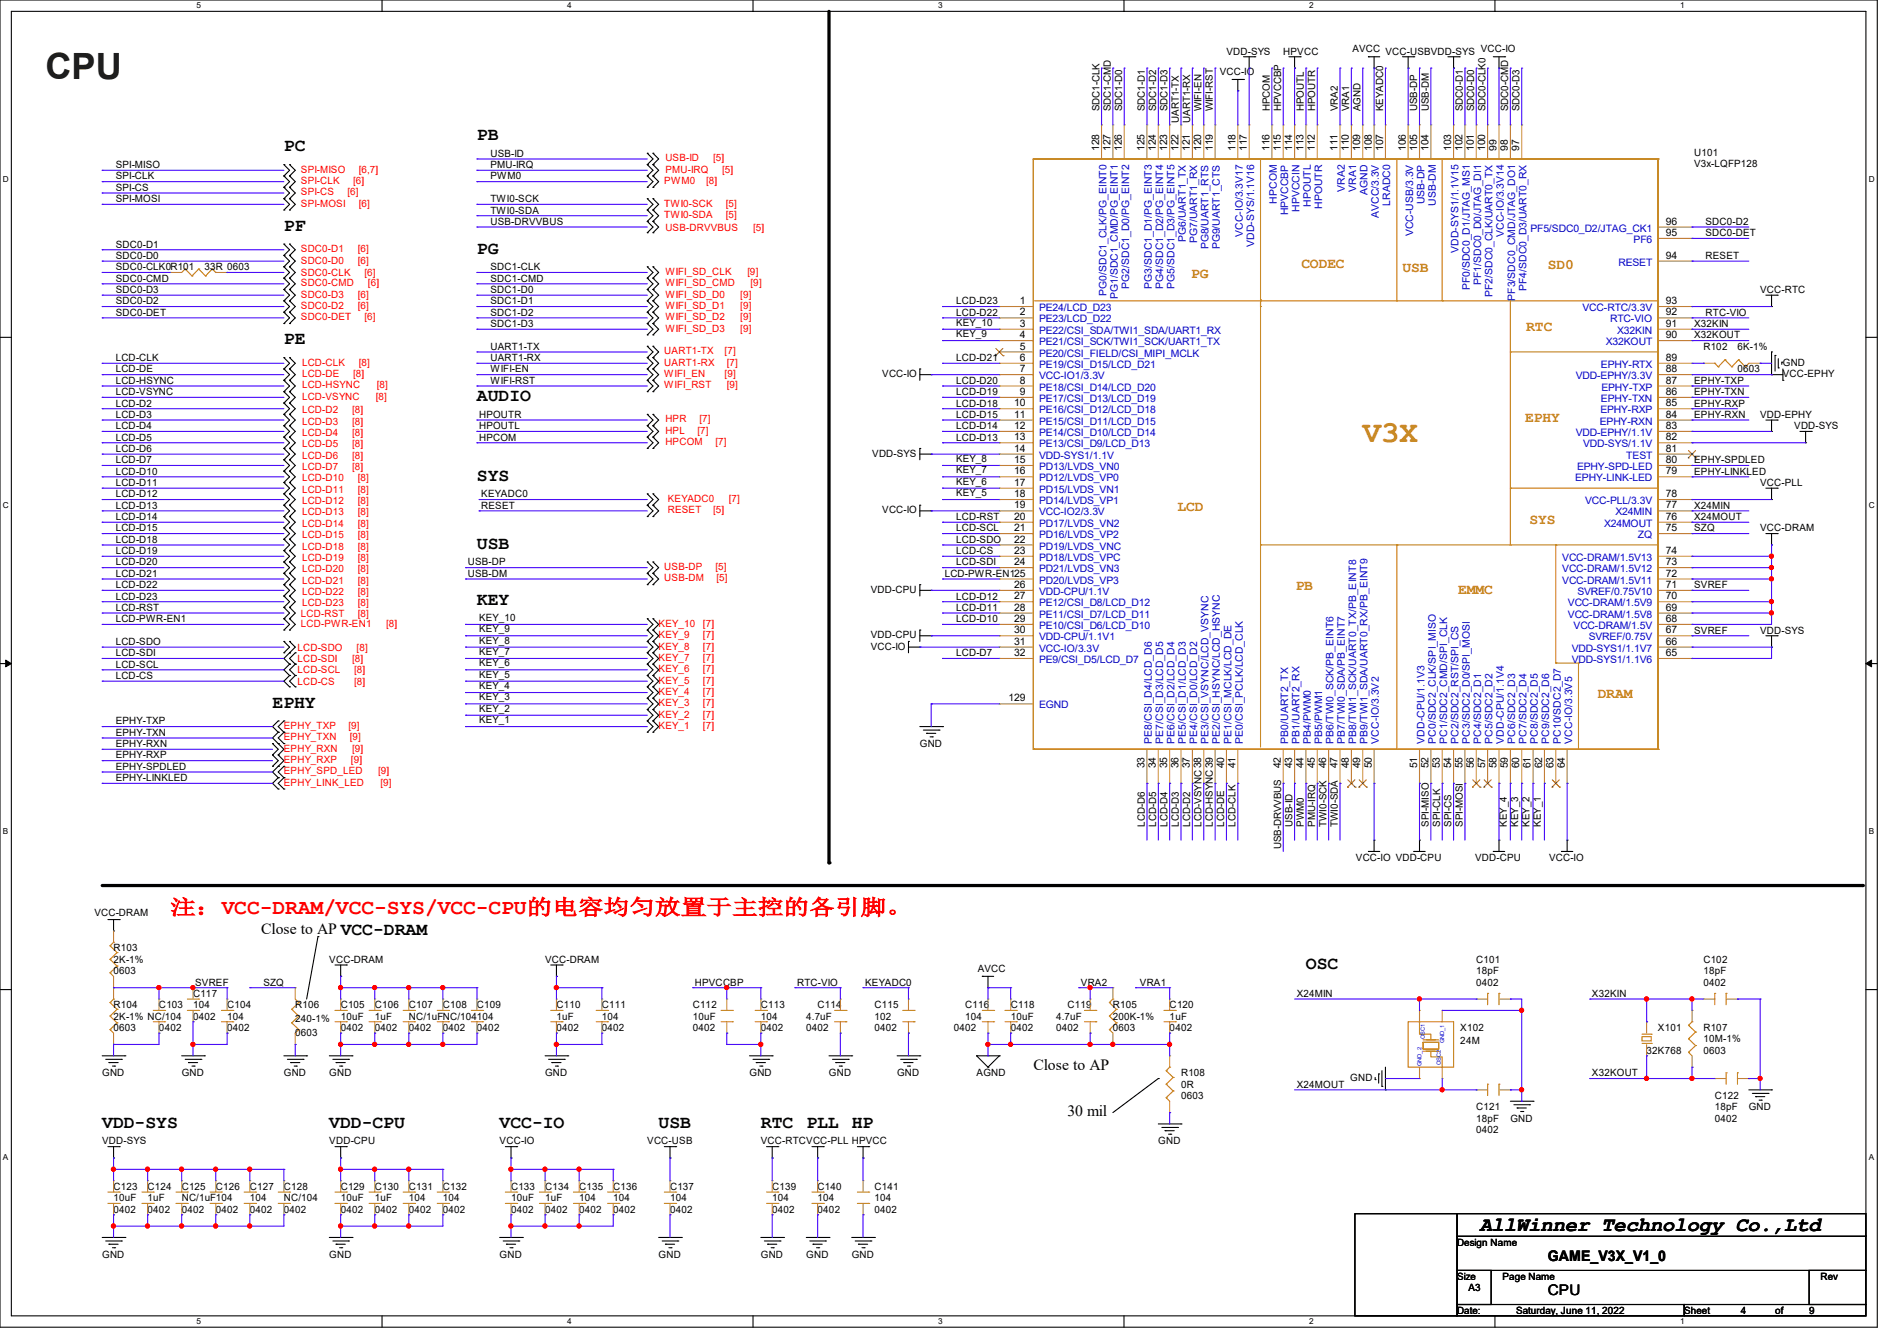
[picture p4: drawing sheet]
<svg xmlns="http://www.w3.org/2000/svg" width="297mm" height="210mm" viewBox="0 0 297 210" stroke-linecap="round" stroke-linejoin="round" font-family="sans-serif">
<defs><g id="words">
<text font-size="5.7" fill="#400000" x="7.1" y="12.4">CPU</text>
<text font-size="4.8" fill="#cc8006" x="213.4" y="69.3">V3X</text>
<text font-size="3.3" fill="#f00" x="26.7" y="143.2">注：VCC-DRAM/VCC-SYS/VCC-CPU的电容均匀放置于主控的各引脚。</text>
<text font-size="3.2" x="231.7" y="192.7">AllWinner Technology Co.,Ltd</text>
<g font-size="2.8">
<text x="44.4" y="23.7">PC</text>
<text x="74.7" y="21.9">PB</text>
<text x="44.4" y="36.2">PF</text>
<text x="74.7" y="39.7">PG</text>
<text x="44.4" y="53.9">PE</text>
<text x="74.7" y="62.8">AUDIO</text>
<text x="74.7" y="75.3">SYS</text>
<text x="74.7" y="85.9">USB</text>
<text x="74.7" y="94.8">KEY</text>
<text x="42.7" y="110.8">EPHY</text>
<text x="53.3" y="146.4">VCC-DRAM</text>
<text x="204.5" y="151.7">OSC</text>
<text x="16" y="176.6">VDD-SYS</text>
<text x="51.6" y="176.6">VDD-CPU</text>
<text x="78.2" y="176.6">VCC-IO</text>
<text x="103.1" y="176.6">USB</text>
<text x="119.1" y="176.6">RTC</text>
<text x="126.3" y="176.6">PLL</text>
<text x="133.4" y="176.6">HP</text>
</g>
<g font-size="2.5">
<text x="40.9" y="146.3">Close to AP</text>
<text x="161.8" y="167.6">Close to AP</text>
<text x="167.1" y="174.7">30 mil</text>
</g>
<g font-size="2.3" fill="#cc8006">
<text x="186.5" y="43.5">PG</text>
<text x="203.8" y="42">CODEC</text>
<text x="219.6" y="42.6">USB</text>
<text x="242.4" y="42.2">SD0</text>
<text x="239" y="51.8">RTC</text>
<text x="238.8" y="66">EPHY</text>
<text x="184.4" y="80.1">LCD</text>
<text x="239.5" y="82">SYS</text>
<text x="202.9" y="92.4">PB</text>
<text x="228.3" y="93.1">EMMC</text>
<text x="250.1" y="109.3">DRAM</text>
</g>
<g font-size="2.3">
<text x="242.4" y="197.5">GAME_V3X_V1_0</text>
<text x="242.4" y="202.8">CPU</text>
</g>
<g font-size="1.6">
<text x="191" y="11.8">VCC-IO</text>
<text x="192" y="8.6">VDD-SYS</text>
<text x="200.9" y="8.6">HPVCC</text>
<text x="211.8" y="8.2">AVCC VCC-USBVDD-SYS VCC-IO</text>
<text x="172.1" y="17.4" transform="rotate(-90 172.1 17.4)">SDC1-CLK</text>
<text x="173.9" y="17.4" transform="rotate(-90 173.9 17.4)">SDC1-CMD</text>
<text x="175.7" y="17.4" transform="rotate(-90 175.7 17.4)">SDC1-D0</text>
<text x="179.2" y="17.4" transform="rotate(-90 179.2 17.4)">SDC1-D1</text>
<text x="181" y="17.4" transform="rotate(-90 181 17.4)">SDC1-D2</text>
<text x="182.8" y="17.4" transform="rotate(-90 182.8 17.4)">SDC1-D3</text>
<text x="188.1" y="17.4" transform="rotate(-90 188.1 17.4)">WIFI-EN</text>
<text x="189.9" y="17.4" transform="rotate(-90 189.9 17.4)">WIFI-RST</text>
<text x="198.8" y="17.4" transform="rotate(-90 198.8 17.4)">HPCOM</text>
<text x="200.6" y="17.4" transform="rotate(-90 200.6 17.4)">HPVCCBP</text>
<text x="204.1" y="17.4" transform="rotate(-90 204.1 17.4)">HPOUTL</text>
<text x="205.9" y="17.4" transform="rotate(-90 205.9 17.4)">HPOUTR</text>
<text x="209.5" y="17.4" transform="rotate(-90 209.5 17.4)">VRA2</text>
<text x="211.2" y="17.4" transform="rotate(-90 211.2 17.4)">VRA1</text>
<text x="213" y="17.4" transform="rotate(-90 213 17.4)">AGND</text>
<text x="216.6" y="17.4" transform="rotate(-90 216.6 17.4)">KEYADC0</text>
<text x="221.9" y="17.4" transform="rotate(-90 221.9 17.4)">USB-DP</text>
<text x="223.7" y="17.4" transform="rotate(-90 223.7 17.4)">USB-DM</text>
<text x="229" y="17.4" transform="rotate(-90 229 17.4)">SDC0-D1</text>
<text x="230.8" y="17.4" transform="rotate(-90 230.8 17.4)">SDC0-D0</text>
<text x="232.6" y="17.4" transform="rotate(-90 232.6 17.4)">SDC0-CLK0</text>
<text x="236.1" y="17.4" transform="rotate(-90 236.1 17.4)">SDC0-CMD</text>
<text x="237.9" y="17.4" transform="rotate(-90 237.9 17.4)">SDC0-D3</text>
<text x="172.1" y="23.7" transform="rotate(-90 172.1 23.7)">128</text>
<text x="173.9" y="23.7" transform="rotate(-90 173.9 23.7)">127</text>
<text x="175.6" y="23.7" transform="rotate(-90 175.6 23.7)">126</text>
<text x="179.2" y="23.7" transform="rotate(-90 179.2 23.7)">125</text>
<text x="181" y="23.7" transform="rotate(-90 181 23.7)">124</text>
<text x="182.8" y="23.7" transform="rotate(-90 182.8 23.7)">123</text>
<text x="184.5" y="23.7" transform="rotate(-90 184.5 23.7)">122</text>
<text x="184.6" y="19.2" transform="rotate(-90 184.6 19.2)">UART1-TX</text>
<text x="186.3" y="23.7" transform="rotate(-90 186.3 23.7)">121</text>
<text x="186.3" y="19.2" transform="rotate(-90 186.3 19.2)">UART1-RX</text>
<text x="188.1" y="23.7" transform="rotate(-90 188.1 23.7)">120</text>
<text x="189.9" y="23.7" transform="rotate(-90 189.9 23.7)">119</text>
<text x="193.4" y="23.7" transform="rotate(-90 193.4 23.7)">118</text>
<text x="195.2" y="23.7" transform="rotate(-90 195.2 23.7)">117</text>
<text x="198.8" y="23.7" transform="rotate(-90 198.8 23.7)">116</text>
<text x="200.5" y="23.7" transform="rotate(-90 200.5 23.7)">115</text>
<text x="202.3" y="23.7" transform="rotate(-90 202.3 23.7)">114</text>
<text x="204.1" y="23.7" transform="rotate(-90 204.1 23.7)">113</text>
<text x="205.9" y="23.7" transform="rotate(-90 205.9 23.7)">112</text>
<text x="209.4" y="23.7" transform="rotate(-90 209.4 23.7)">111</text>
<text x="211.2" y="23.7" transform="rotate(-90 211.2 23.7)">110</text>
<text x="213" y="23.7" transform="rotate(-90 213 23.7)">109</text>
<text x="214.8" y="23.7" transform="rotate(-90 214.8 23.7)">108</text>
<text x="216.5" y="23.7" transform="rotate(-90 216.5 23.7)">107</text>
<text x="220.1" y="23.7" transform="rotate(-90 220.1 23.7)">106</text>
<text x="221.9" y="23.7" transform="rotate(-90 221.9 23.7)">105</text>
<text x="223.7" y="23.7" transform="rotate(-90 223.7 23.7)">104</text>
<text x="227.2" y="23.7" transform="rotate(-90 227.2 23.7)">103</text>
<text x="229" y="23.7" transform="rotate(-90 229 23.7)">102</text>
<text x="230.8" y="23.7" transform="rotate(-90 230.8 23.7)">101</text>
<text x="232.5" y="23.7" transform="rotate(-90 232.5 23.7)">100</text>
<text x="234.3" y="23.7" transform="rotate(-90 234.3 23.7)">99</text>
<text x="236.1" y="23.7" transform="rotate(-90 236.1 23.7)">98</text>
<text x="237.9" y="23.7" transform="rotate(-90 237.9 23.7)">97</text>
<text x="18.1" y="26.3">SPI-MISO</text>
<text x="18.1" y="29.9">SPI-CS</text>
<text x="18.1" y="28.1">SPI-CLK</text>
<text x="76.8" y="28.1">PWM0</text>
<text x="76.8" y="24.6">USB-ID</text>
<text x="76.8" y="26.3">PMU-IRQ</text>
<text x="265.3" y="24.4">U101</text>
<text x="265.3" y="26.2">V3x-LQFP128</text>
<text x="18.1" y="31.7">SPI-MOSI</text>
<text x="76.8" y="31.7">TWI0-SCK</text>
<text x="76.8" y="33.4">TWI0-SDA</text>
<text x="76.8" y="35.2">USB-DRVVBUS</text>
<text x="260.8" y="35.2">96</text>
<text x="267" y="35.2">SDC0-D2</text>
<text x="18.1" y="38.8">SDC0-D1</text>
<text x="18.1" y="40.6">SDC0-D0</text>
<text x="260.8" y="40.5">94</text>
<text x="260.8" y="37">95</text>
<text x="267" y="40.6">RESET</text>
<text x="267" y="37">SDC0-DET</text>
<text x="18.1" y="44.1">SDC0-CMD</text>
<text x="18.1" y="45.9">SDC0-D3</text>
<text x="18.1" y="47.7">SDC0-D2</text>
<text x="18.1" y="42.3">SDC0-CLK0R101</text>
<text x="32" y="42.3">33R 0603</text>
<text x="76.8" y="42.3">SDC1-CLK</text>
<text x="76.8" y="44.1">SDC1-CMD</text>
<text x="76.8" y="45.9">SDC1-D0</text>
<text x="76.8" y="47.7">SDC1-D1</text>
<text x="149.7" y="47.7">LCD-D23</text>
<text x="159.7" y="47.6">1</text>
<text x="260.8" y="47.6">93</text>
<text x="275.6" y="45.9">VCC-RTC</text>
<text x="18.1" y="49.4">SDC0-DET</text>
<text x="76.8" y="49.4">SDC1-D2</text>
<text x="76.8" y="51.2">SDC1-D3</text>
<text x="149.7" y="49.4">LCD-D22</text>
<text x="149.7" y="51">KEY_10</text>
<text x="149.7" y="52.8">KEY_9</text>
<text x="159.7" y="49.4">2</text>
<text x="159.7" y="51.2">3</text>
<text x="159.7" y="53">4</text>
<text x="260.8" y="53">90</text>
<text x="260.8" y="51.2">91</text>
<text x="260.8" y="49.4">92</text>
<text x="265.3" y="51.2">X32KIN</text>
<text x="265.3" y="53">X32KOUT</text>
<text x="267" y="49.4">RTC-VIO</text>
<text x="18.1" y="56.6">LCD-CLK</text>
<text x="18.1" y="58.3">LCD-DE</text>
<text x="76.8" y="54.8">UART1-TX</text>
<text x="76.8" y="56.6">UART1-RX</text>
<text x="76.8" y="58.3">WIFI-EN</text>
<text x="138.1" y="59.1">VCC-IO</text>
<text x="149.7" y="56.6">LCD-D21</text>
<text x="159.7" y="54.7">5</text>
<text x="159.7" y="56.5">6</text>
<text x="159.7" y="58.3">7</text>
<text x="260.8" y="56.5">89</text>
<text x="260.8" y="58.3">88</text>
<text x="266.7" y="54.8">R102</text>
<text x="272" y="58.3">0603</text>
<text x="272" y="54.8">6K-1%</text>
<text x="279.1" y="59.1">VCC-EPHY</text>
<text x="279.1" y="57.3">GND</text>
<text x="18.1" y="60.1">LCD-HSYNC</text>
<text x="18.1" y="61.9">LCD-VSYNC</text>
<text x="18.1" y="63.7">LCD-D2</text>
<text x="18.1" y="65.4">LCD-D3</text>
<text x="75" y="65.4">HPOUTR</text>
<text x="76.8" y="60.1">WIFI-RST</text>
<text x="149.7" y="60.1">LCD-D20</text>
<text x="149.7" y="61.9">LCD-D19</text>
<text x="149.7" y="63.7">LCD-D18</text>
<text x="149.7" y="65.4">LCD-D15</text>
<text x="158.8" y="63.6">10</text>
<text x="158.8" y="65.4">11</text>
<text x="159.7" y="60.1">8</text>
<text x="159.7" y="61.8">9</text>
<text x="260.8" y="60.1">87</text>
<text x="260.8" y="61.8">86</text>
<text x="260.8" y="63.6">85</text>
<text x="260.8" y="65.4">84</text>
<text x="265.3" y="60.1">EPHY-TXP</text>
<text x="265.3" y="61.9">EPHY-TXN</text>
<text x="265.3" y="65.4">EPHY-RXN</text>
<text x="265.3" y="63.7">EPHY-RXP</text>
<text x="275.6" y="65.4">VDD-EPHY</text>
<text x="18.1" y="67.2">LCD-D4</text>
<text x="18.1" y="69">LCD-D5</text>
<text x="18.1" y="70.8">LCD-D6</text>
<text x="75" y="67.2">HPOUTL</text>
<text x="75" y="69">HPCOM</text>
<text x="136.6" y="71.5">VDD-SYS</text>
<text x="149.7" y="67.2">LCD-D14</text>
<text x="149.7" y="69">LCD-D13</text>
<text x="158.8" y="67.2">12</text>
<text x="158.8" y="69">13</text>
<text x="158.8" y="70.7">14</text>
<text x="260.8" y="70.7">81</text>
<text x="260.8" y="69">82</text>
<text x="260.8" y="67.2">83</text>
<text x="280.9" y="67.2">VDD-SYS</text>
<text x="18.1" y="72.6">LCD-D7</text>
<text x="18.1" y="74.3">LCD-D10</text>
<text x="18.1" y="76.1">LCD-D11</text>
<text x="18.1" y="77.9">LCD-D12</text>
<text x="75.4" y="77.9">KEYADC0</text>
<text x="149.7" y="72.3">KEY_8</text>
<text x="149.7" y="74.1">KEY_7</text>
<text x="149.7" y="75.9">KEY_6</text>
<text x="149.7" y="77.7">KEY_5</text>
<text x="158.8" y="72.5">15</text>
<text x="158.8" y="74.3">16</text>
<text x="158.8" y="76.1">17</text>
<text x="158.8" y="77.9">18</text>
<text x="260.8" y="72.5">80</text>
<text x="260.8" y="74.3">79</text>
<text x="260.8" y="77.9">78</text>
<text x="265.3" y="72.6">EPHY-SPDLED</text>
<text x="265.3" y="74.3">EPHY-LINKLED</text>
<text x="275.6" y="76.1">VCC-PLL</text>
<text x="18.1" y="79.7">LCD-D13</text>
<text x="18.1" y="81.4">LCD-D14</text>
<text x="18.1" y="83.2">LCD-D15</text>
<text x="75.4" y="79.7">RESET</text>
<text x="138.1" y="80.4">VCC-IO</text>
<text x="149.7" y="81.4">LCD-RST</text>
<text x="149.7" y="83.2">LCD-SCL</text>
<text x="158.8" y="79.6">19</text>
<text x="158.8" y="81.4">20</text>
<text x="158.8" y="83.2">21</text>
<text x="260.8" y="79.6">77</text>
<text x="260.8" y="81.4">76</text>
<text x="260.8" y="83.2">75</text>
<text x="265.3" y="79.7">X24MIN</text>
<text x="265.3" y="81.4">X24MOUT</text>
<text x="265.3" y="83.2">SZQ</text>
<text x="275.6" y="83.2">VCC-DRAM</text>
<text x="18.1" y="85">LCD-D18</text>
<text x="18.1" y="88.6">LCD-D20</text>
<text x="18.1" y="86.8">LCD-D19</text>
<text x="73.2" y="88.6">USB-DP</text>
<text x="149.7" y="85">LCD-SDO</text>
<text x="149.7" y="88.6">LCD-SDI</text>
<text x="149.7" y="86.8">LCD-CS</text>
<text x="158.8" y="85">22</text>
<text x="158.8" y="86.7">23</text>
<text x="158.8" y="88.5">24</text>
<text x="260.8" y="88.5">73</text>
<text x="260.8" y="86.7">74</text>
<text x="18.1" y="95.7">LCD-RST</text>
<text x="18.1" y="90.3">LCD-D21</text>
<text x="18.1" y="92.1">LCD-D22</text>
<text x="18.1" y="93.9">LCD-D23</text>
<text x="73.2" y="90.3">USB-DM</text>
<text x="136.4" y="92.8">VDD-CPU</text>
<text x="147.9" y="90.3">LCD-PWR-EN125</text>
<text x="149.7" y="93.9">LCD-D12</text>
<text x="149.7" y="95.7">LCD-D11</text>
<text x="158.8" y="93.9">27</text>
<text x="158.8" y="95.6">28</text>
<text x="158.8" y="92.1">26</text>
<text x="260.8" y="95.6">69</text>
<text x="260.8" y="93.9">70</text>
<text x="260.8" y="92.1">71</text>
<text x="260.8" y="90.3">72</text>
<text x="265.3" y="92.1">SVREF</text>
<text x="18.1" y="97.4">LCD-PWR-EN1</text>
<text x="18.1" y="101">LCD-SDO</text>
<text x="75" y="100.8">KEY_8</text>
<text x="75" y="97.2">KEY_10</text>
<text x="75" y="99">KEY_9</text>
<text x="136.4" y="99.9">VDD-CPU</text>
<text x="136.4" y="101.7">VCC-IO</text>
<text x="149.7" y="97.4">LCD-D10</text>
<text x="158.8" y="97.4">29</text>
<text x="158.8" y="99.2">30</text>
<text x="158.8" y="101">31</text>
<text x="260.8" y="101">66</text>
<text x="260.8" y="99.2">67</text>
<text x="260.8" y="97.4">68</text>
<text x="265.3" y="99.2">SVREF</text>
<text x="275.6" y="99.2">VDD-SYS</text>
<text x="18.1" y="102.8">LCD-SDI</text>
<text x="18.1" y="104.6">LCD-SCL</text>
<text x="18.1" y="106.3">LCD-CS</text>
<text x="75" y="107.9">KEY_4</text>
<text x="75" y="106.1">KEY_5</text>
<text x="75" y="104.3">KEY_6</text>
<text x="75" y="102.6">KEY_7</text>
<text x="149.7" y="102.8">LCD-D7</text>
<text x="158.8" y="102.7">32</text>
<text x="260.8" y="102.7">65</text>
<text x="18.1" y="113.5">EPHY-TXP</text>
<text x="75" y="113.2">KEY_1</text>
<text x="75" y="111.5">KEY_2</text>
<text x="75" y="109.7">KEY_3</text>
<text x="157.9" y="109.9">129</text>
<text x="18.1" y="115.2">EPHY-TXN</text>
<text x="18.1" y="118.8">EPHY-RXP</text>
<text x="18.1" y="117">EPHY-RXN</text>
<text x="144" y="117">GND</text>
<text x="18.1" y="120.6">EPHY-SPDLED</text>
<text x="18.1" y="122.3">EPHY-LINKLED</text>
<text x="179.2" y="120.4" transform="rotate(-90 179.2 120.4)">33</text>
<text x="181" y="120.4" transform="rotate(-90 181 120.4)">34</text>
<text x="182.8" y="120.4" transform="rotate(-90 182.8 120.4)">35</text>
<text x="184.5" y="120.4" transform="rotate(-90 184.5 120.4)">36</text>
<text x="186.3" y="120.4" transform="rotate(-90 186.3 120.4)">37</text>
<text x="191.6" y="120.4" transform="rotate(-90 191.6 120.4)">40</text>
<text x="193.4" y="120.4" transform="rotate(-90 193.4 120.4)">41</text>
<text x="200.5" y="120.4" transform="rotate(-90 200.5 120.4)">42</text>
<text x="202.3" y="120.4" transform="rotate(-90 202.3 120.4)">43</text>
<text x="204.1" y="120.4" transform="rotate(-90 204.1 120.4)">44</text>
<text x="205.9" y="120.4" transform="rotate(-90 205.9 120.4)">45</text>
<text x="207.6" y="120.4" transform="rotate(-90 207.6 120.4)">46</text>
<text x="209.4" y="120.4" transform="rotate(-90 209.4 120.4)">47</text>
<text x="211.2" y="120.4" transform="rotate(-90 211.2 120.4)">48</text>
<text x="213" y="120.4" transform="rotate(-90 213 120.4)">49</text>
<text x="214.8" y="120.4" transform="rotate(-90 214.8 120.4)">50</text>
<text x="221.9" y="120.4" transform="rotate(-90 221.9 120.4)">51</text>
<text x="223.7" y="120.4" transform="rotate(-90 223.7 120.4)">52</text>
<text x="225.4" y="120.4" transform="rotate(-90 225.4 120.4)">53</text>
<text x="227.2" y="120.4" transform="rotate(-90 227.2 120.4)">54</text>
<text x="229" y="120.4" transform="rotate(-90 229 120.4)">55</text>
<text x="230.8" y="120.4" transform="rotate(-90 230.8 120.4)">56</text>
<text x="232.5" y="120.4" transform="rotate(-90 232.5 120.4)">57</text>
<text x="234.3" y="120.4" transform="rotate(-90 234.3 120.4)">58</text>
<text x="236.1" y="120.4" transform="rotate(-90 236.1 120.4)">59</text>
<text x="237.9" y="120.4" transform="rotate(-90 237.9 120.4)">60</text>
<text x="239.7" y="120.4" transform="rotate(-90 239.7 120.4)">61</text>
<text x="241.4" y="120.4" transform="rotate(-90 241.4 120.4)">62</text>
<text x="243.2" y="120.4" transform="rotate(-90 243.2 120.4)">63</text>
<text x="245" y="120.4" transform="rotate(-90 245 120.4)">64</text>
<text x="179.2" y="129.5" transform="rotate(-90 179.2 129.5)">LCD-D6</text>
<text x="181" y="129.5" transform="rotate(-90 181 129.5)">LCD-D5</text>
<text x="182.8" y="129.5" transform="rotate(-90 182.8 129.5)">LCD-D4</text>
<text x="184.6" y="129.5" transform="rotate(-90 184.6 129.5)">LCD-D3</text>
<text x="186.3" y="129.5" transform="rotate(-90 186.3 129.5)">LCD-D2</text>
<text x="188.1" y="129.5" transform="rotate(-90 188.1 129.5)">LCD-VSYNC 38</text>
<text x="189.9" y="129.5" transform="rotate(-90 189.9 129.5)">LCD-HSYNC39</text>
<text x="191.7" y="129.5" transform="rotate(-90 191.7 129.5)">LCD-DE</text>
<text x="193.5" y="129.5" transform="rotate(-90 193.5 129.5)">LCD-CLK</text>
<text x="202.3" y="129.5" transform="rotate(-90 202.3 129.5)">USB-ID</text>
<text x="204.1" y="129.5" transform="rotate(-90 204.1 129.5)">PWM0</text>
<text x="205.9" y="129.5" transform="rotate(-90 205.9 129.5)">PMU-IRQ</text>
<text x="207.7" y="129.5" transform="rotate(-90 207.7 129.5)">TWI0-SCK</text>
<text x="209.5" y="129.5" transform="rotate(-90 209.5 129.5)">TWI0-SDA</text>
<text x="223.7" y="129.5" transform="rotate(-90 223.7 129.5)">SPI-MISO</text>
<text x="225.5" y="129.5" transform="rotate(-90 225.5 129.5)">SPI-CLK</text>
<text x="227.2" y="129.5" transform="rotate(-90 227.2 129.5)">SPI-CS</text>
<text x="229" y="129.5" transform="rotate(-90 229 129.5)">SPI-MOSI</text>
<text x="235.9" y="129.5" transform="rotate(-90 235.9 129.5)">KEY_4</text>
<text x="237.7" y="129.5" transform="rotate(-90 237.7 129.5)">KEY_3</text>
<text x="239.5" y="129.5" transform="rotate(-90 239.5 129.5)">KEY_2</text>
<text x="241.3" y="129.5" transform="rotate(-90 241.3 129.5)">KEY_1</text>
<text x="200.6" y="133" transform="rotate(-90 200.6 133)">USB-DRVVBUS</text>
<text x="212.3" y="134.8">VCC-IO VDD-CPU</text>
<text x="231" y="134.8">VDD-CPU</text>
<text x="242.5" y="134.8">VCC-IO</text>
<text x="14.8" y="143.5">VCC-DRAM</text>
<text x="17.8" y="149">R103</text>
<text x="17.8" y="150.8">2K-1%</text>
<text x="17.8" y="152.6">0603</text>
<text x="30.6" y="154.3">SVREF</text>
<text x="41.2" y="154.3">SZQ</text>
<text x="51.6" y="150.8">VCC-DRAM</text>
<text x="85.3" y="150.8">VCC-DRAM</text>
<text x="108.8" y="154.3">HPVCCBP</text>
<text x="124.8" y="154.3">RTC-VIO</text>
<text x="135.5" y="154.3">KEYADC0</text>
<text x="153.1" y="152.2">AVCC</text>
<text x="169.2" y="154.3">VRA2</text>
<text x="178.5" y="154.3">VRA1</text>
<text x="231.1" y="150.8">C101</text>
<text x="231.1" y="152.6">18pF</text>
<text x="231.1" y="154.3">0402</text>
<text x="266.7" y="150.8">C102</text>
<text x="266.7" y="152.6">18pF</text>
<text x="266.7" y="154.3">0402</text>
<text x="17.8" y="157.9">R104</text>
<text x="17.8" y="159.7">2K-1% NC/104</text>
<text x="17.8" y="161.5">0603</text>
<text x="24.9" y="157.9">C103</text>
<text x="24.9" y="161.5">0402</text>
<text x="30.2" y="156.1">C117</text>
<text x="30.2" y="157.9">104</text>
<text x="30.2" y="159.7">0402</text>
<text x="35.6" y="157.9">C104</text>
<text x="35.6" y="159.7">104</text>
<text x="35.6" y="161.5">0402</text>
<text x="46.2" y="157.9">R106</text>
<text x="46.2" y="160">240-1%</text>
<text x="53.3" y="157.9">C105</text>
<text x="53.3" y="159.7">10uF</text>
<text x="53.3" y="161.5">0402</text>
<text x="58.7" y="157.9">C106</text>
<text x="58.7" y="159.7">1uF</text>
<text x="58.7" y="161.5">0402</text>
<text x="64" y="157.9">C107</text>
<text x="64" y="159.7">NC/1uFNC/104104</text>
<text x="64" y="161.5">0402</text>
<text x="69.3" y="157.9">C108</text>
<text x="69.3" y="161.5">0402</text>
<text x="74.7" y="157.9">C109</text>
<text x="74.7" y="161.5">0402</text>
<text x="87.1" y="157.9">C110</text>
<text x="87.1" y="159.7">1uF</text>
<text x="87.1" y="161.5">0402</text>
<text x="94.2" y="157.9">C111</text>
<text x="94.2" y="159.7">104</text>
<text x="94.2" y="161.5">0402</text>
<text x="108.5" y="157.9">C112</text>
<text x="108.5" y="159.7">10uF</text>
<text x="108.5" y="161.5">0402</text>
<text x="119.1" y="157.9">C113</text>
<text x="119.1" y="159.7">104</text>
<text x="119.1" y="161.5">0402</text>
<text x="126.2" y="159.7">4.7uF</text>
<text x="126.2" y="161.5">0402</text>
<text x="128" y="157.9">C114</text>
<text x="136.9" y="157.9">C115</text>
<text x="136.9" y="159.7">102</text>
<text x="136.9" y="161.5">0402</text>
<text x="149.4" y="161.5">0402</text>
<text x="151.1" y="157.9">C116</text>
<text x="151.1" y="159.7">104</text>
<text x="158.2" y="157.9">C118</text>
<text x="158.2" y="159.7">10uF</text>
<text x="158.2" y="161.5">0402</text>
<text x="165.4" y="159.7">4.7uF</text>
<text x="165.4" y="161.5">0402</text>
<text x="167.1" y="157.9">C119</text>
<text x="174.2" y="157.9">R105</text>
<text x="174.2" y="159.7">200K-1%</text>
<text x="174.2" y="161.5">0603</text>
<text x="183.1" y="157.9">C120</text>
<text x="183.1" y="159.7">1uF</text>
<text x="183.1" y="161.5">0402</text>
<text x="203" y="156.1">X24MIN</text>
<text x="228.6" y="161.5">X102</text>
<text x="249.3" y="156.1">X32KIN</text>
<text x="259.6" y="161.5">X101</text>
<text x="266.7" y="161.5">R107</text>
<text x="46.2" y="162.2">0603</text>
<text x="228.6" y="163.6">24M</text>
<text x="257.8" y="165">32K768</text>
<text x="266.7" y="163.2">10M-1%</text>
<text x="266.7" y="165">0603</text>
<text x="16" y="168.6">GND</text>
<text x="28.4" y="168.6">GND</text>
<text x="44.4" y="168.6">GND</text>
<text x="51.6" y="168.6">GND</text>
<text x="85.3" y="168.6">GND</text>
<text x="117.3" y="168.6">GND</text>
<text x="129.8" y="168.6">GND</text>
<text x="140.5" y="168.6">GND</text>
<text x="152.9" y="168.6">AGND</text>
<text x="184.9" y="168.6">R108</text>
<text x="184.9" y="170.3">0R</text>
<text x="184.9" y="172.1">0603</text>
<text x="203" y="170.3">X24MOUT</text>
<text x="211.4" y="169.3">GND</text>
<text x="231.1" y="173.9">C121</text>
<text x="249.3" y="168.6">X32KOUT</text>
<text x="268.5" y="172.1">C122</text>
<text x="268.5" y="173.9">18pF</text>
<text x="273.8" y="173.9">GND</text>
<text x="16" y="179.2">VDD-SYS</text>
<text x="51.6" y="179.2">VDD-CPU</text>
<text x="78.2" y="179.2">VCC-IO</text>
<text x="101.3" y="179.2">VCC-USB</text>
<text x="119.1" y="179.2">VCC-RTCVCC-PLL HPVCC</text>
<text x="181.4" y="179.2">GND</text>
<text x="231.1" y="175.7">18pF</text>
<text x="231.1" y="177.5">0402</text>
<text x="236.5" y="175.7">GND</text>
<text x="268.5" y="175.7">0402</text>
<text x="17.8" y="186.3">C123</text>
<text x="17.8" y="188.1">10uF</text>
<text x="17.8" y="189.9">0402</text>
<text x="23.1" y="186.3">C124</text>
<text x="23.1" y="188.1">1uF</text>
<text x="23.1" y="189.9">0402</text>
<text x="28.4" y="186.3">C125</text>
<text x="28.4" y="188.1">NC/1uF104</text>
<text x="28.4" y="189.9">0402</text>
<text x="33.8" y="186.3">C126</text>
<text x="33.8" y="189.9">0402</text>
<text x="39.1" y="186.3">C127</text>
<text x="39.1" y="188.1">104</text>
<text x="39.1" y="189.9">0402</text>
<text x="44.4" y="186.3">C128</text>
<text x="44.4" y="188.1">NC/104</text>
<text x="44.4" y="189.9">0402</text>
<text x="53.3" y="186.3">C129</text>
<text x="53.3" y="188.1">10uF</text>
<text x="53.3" y="189.9">0402</text>
<text x="58.7" y="186.3">C130</text>
<text x="58.7" y="188.1">1uF</text>
<text x="58.7" y="189.9">0402</text>
<text x="64" y="186.3">C131</text>
<text x="64" y="188.1">104</text>
<text x="64" y="189.9">0402</text>
<text x="69.3" y="186.3">C132</text>
<text x="69.3" y="188.1">104</text>
<text x="69.3" y="189.9">0402</text>
<text x="80" y="186.3">C133</text>
<text x="80" y="188.1">10uF</text>
<text x="80" y="189.9">0402</text>
<text x="85.3" y="186.3">C134</text>
<text x="85.3" y="188.1">1uF</text>
<text x="85.3" y="189.9">0402</text>
<text x="90.7" y="186.3">C135</text>
<text x="90.7" y="188.1">104</text>
<text x="90.7" y="189.9">0402</text>
<text x="96" y="186.3">C136</text>
<text x="96" y="188.1">104</text>
<text x="96" y="189.9">0402</text>
<text x="104.9" y="186.3">C137</text>
<text x="104.9" y="188.1">104</text>
<text x="104.9" y="189.9">0402</text>
<text x="120.9" y="186.3">C139</text>
<text x="120.9" y="188.1">104</text>
<text x="120.9" y="189.9">0402</text>
<text x="128" y="186.3">C140</text>
<text x="128" y="188.1">104</text>
<text x="128" y="189.9">0402</text>
<text x="136.9" y="186.3">C141</text>
<text x="136.9" y="188.1">104</text>
<text x="136.9" y="189.9">0402</text>
<text x="16" y="197">GND</text>
<text x="51.6" y="197">GND</text>
<text x="78.2" y="197">GND</text>
<text x="103.1" y="197">GND</text>
<text x="119.1" y="197">GND</text>
<text x="126.2" y="197">GND</text>
<text x="133.3" y="197">GND</text>
<text x="228.1" y="195.1">Design Name</text>
<text x="228.1" y="200.4">Size</text>
<text x="229.9" y="202.2">A3</text>
<text x="235.2" y="200.4">Page Name</text>
<text x="285" y="200.4">Rev</text>
<text x="228.1" y="205.7">Date:</text>
<text x="237.4" y="205.7">Saturday, June 11, 2022</text>
<text x="263.7" y="205.7">Sheet</text>
<text x="272.6" y="205.7">4</text>
<text x="277.9" y="205.7">of</text>
<text x="283.2" y="205.7">9</text>
</g>
<g font-size="1.6" fill="#f00">
<text x="47.1" y="27.1">SPI-MISO</text>
<text x="47.1" y="28.8">SPI-CLK</text>
<text x="55.3" y="28.8">[6]</text>
<text x="56.2" y="27.1">[6,7]</text>
<text x="104" y="28.8">PWM0</text>
<text x="104.2" y="27.1">PMU-IRQ</text>
<text x="104.2" y="25.3">USB-ID</text>
<text x="110.6" y="28.8">[8]</text>
<text x="111.7" y="25.3">[5]</text>
<text x="113.1" y="27.1">[5]</text>
<text x="47.1" y="30.6">SPI-CS</text>
<text x="47.1" y="32.4">SPI-MOSI</text>
<text x="54.4" y="30.6">[6]</text>
<text x="56.2" y="32.4">[6]</text>
<text x="104" y="32.4">TWI0-SCK</text>
<text x="104" y="34.2">TWI0-SDA</text>
<text x="113.6" y="32.4">[5]</text>
<text x="113.6" y="34.2">[5]</text>
<text x="47.1" y="41.3">SDC0-D0</text>
<text x="47.1" y="39.5">SDC0-D1</text>
<text x="56" y="41.3">[6]</text>
<text x="56" y="39.5">[6]</text>
<text x="104.2" y="36.1">USB-DRVVBUS</text>
<text x="117.9" y="36.1">[5]</text>
<text x="47.1" y="46.6">SDC0-D3</text>
<text x="47.1" y="44.8">SDC0-CMD</text>
<text x="47.1" y="43.2">SDC0-CLK</text>
<text x="56" y="46.6">[6]</text>
<text x="57.1" y="43.2">[6]</text>
<text x="57.6" y="44.8">[6]</text>
<text x="104.2" y="44.8">WIFI_SD_CMD</text>
<text x="104.2" y="46.6">WIFI_SD_D0</text>
<text x="104.2" y="43.1">WIFI_SD_CLK</text>
<text x="115.9" y="46.6">[9]</text>
<text x="117" y="43.1">[9]</text>
<text x="117.5" y="44.8">[9]</text>
<text x="47.1" y="50.2">SDC0-DET</text>
<text x="47.1" y="48.4">SDC0-D2</text>
<text x="56" y="48.4">[6]</text>
<text x="57.1" y="50.2">[6]</text>
<text x="104.2" y="48.4">WIFI_SD_D1</text>
<text x="104.2" y="50.2">WIFI_SD_D2</text>
<text x="104.2" y="51.9">WIFI_SD_D3</text>
<text x="115.9" y="48.4">[9]</text>
<text x="115.9" y="50.2">[9]</text>
<text x="115.9" y="51.9">[9]</text>
<text x="47.3" y="59.1">LCD-DE</text>
<text x="47.3" y="57.3">LCD-CLK</text>
<text x="55.3" y="59.1">[8]</text>
<text x="56.2" y="57.3">[8]</text>
<text x="104" y="55.5">UART1-TX</text>
<text x="104" y="57.3">UART1-RX</text>
<text x="104" y="59.1">WIFI_EN</text>
<text x="113.4" y="55.5">[7]</text>
<text x="113.4" y="59.1">[9]</text>
<text x="113.8" y="57.3">[7]</text>
<text x="47.3" y="64.7">LCD-D2</text>
<text x="47.3" y="60.8">LCD-HSYNC</text>
<text x="47.3" y="62.6">LCD-VSYNC</text>
<text x="55.1" y="64.7">[8]</text>
<text x="58.8" y="62.6">[8]</text>
<text x="59" y="60.8">[8]</text>
<text x="104" y="60.8">WIFI_RST</text>
<text x="113.8" y="60.8">[9]</text>
<text x="47.3" y="66.5">LCD-D3</text>
<text x="47.3" y="68.3">LCD-D4</text>
<text x="47.3" y="70.1">LCD-D5</text>
<text x="47.3" y="71.8">LCD-D6</text>
<text x="55.1" y="66.5">[8]</text>
<text x="55.1" y="68.3">[8]</text>
<text x="55.1" y="70.1">[8]</text>
<text x="55.1" y="71.8">[8]</text>
<text x="104.2" y="66.2">HPR</text>
<text x="104.2" y="67.9">HPL</text>
<text x="104.2" y="69.7">HPCOM</text>
<text x="109.2" y="67.9">[7]</text>
<text x="109.5" y="66.2">[7]</text>
<text x="112" y="69.7">[7]</text>
<text x="47.3" y="75.4">LCD-D10</text>
<text x="47.3" y="77.2">LCD-D11</text>
<text x="47.3" y="73.6">LCD-D7</text>
<text x="55.1" y="73.6">[8]</text>
<text x="56" y="75.4">[8]</text>
<text x="56" y="77.2">[8]</text>
<text x="47.3" y="80.7">LCD-D13</text>
<text x="47.3" y="78.9">LCD-D12</text>
<text x="47.3" y="82.5">LCD-D14</text>
<text x="56" y="80.7">[8]</text>
<text x="56" y="78.9">[8]</text>
<text x="56" y="82.5">[8]</text>
<text x="104.6" y="80.4">RESET</text>
<text x="104.6" y="78.6">KEYADC0</text>
<text x="111.7" y="80.4">[5]</text>
<text x="114.1" y="78.6">[7]</text>
<text x="47.3" y="86.1">LCD-D18</text>
<text x="47.3" y="84.3">LCD-D15</text>
<text x="47.3" y="89.6">LCD-D20</text>
<text x="47.3" y="87.8">LCD-D19</text>
<text x="56" y="86.1">[8]</text>
<text x="56" y="84.3">[8]</text>
<text x="56" y="89.6">[8]</text>
<text x="56" y="87.8">[8]</text>
<text x="104" y="89.3">USB-DP</text>
<text x="112" y="89.3">[5]</text>
<text x="47.3" y="91.4">LCD-D21</text>
<text x="47.3" y="95">LCD-D23</text>
<text x="47.3" y="93.2">LCD-D22</text>
<text x="56" y="91.4">[8]</text>
<text x="56" y="95">[8]</text>
<text x="56" y="93.2">[8]</text>
<text x="104" y="91.1">USB-DM</text>
<text x="112.2" y="91.1">[5]</text>
<text x="46.6" y="101.9">LCD-SDO</text>
<text x="47.1" y="96.6">LCD-RST</text>
<text x="47.1" y="98.2">LCD-PWR-EN1</text>
<text x="55.8" y="101.9">[8]</text>
<text x="56" y="96.6">[8]</text>
<text x="60.5" y="98.2">[8]</text>
<text x="103.1" y="101.7">KEY_8</text>
<text x="103.1" y="98.2">KEY_10</text>
<text x="103.1" y="99.9">KEY_9</text>
<text x="110.1" y="101.7">[7]</text>
<text x="110.1" y="98.2">[7]</text>
<text x="110.1" y="99.9">[7]</text>
<text x="46.6" y="105.4">LCD-SCL</text>
<text x="46.6" y="103.7">LCD-SDI</text>
<text x="46.6" y="107.2">LCD-CS</text>
<text x="55.1" y="103.7">[8]</text>
<text x="55.5" y="105.4">[8]</text>
<text x="55.5" y="107.2">[8]</text>
<text x="103.1" y="107.1">KEY_5</text>
<text x="103.1" y="105.3">KEY_6</text>
<text x="103.1" y="103.5">KEY_7</text>
<text x="110.1" y="107.1">[7]</text>
<text x="110.1" y="105.3">[7]</text>
<text x="110.1" y="103.5">[7]</text>
<text x="103.1" y="112.4">KEY_2</text>
<text x="103.1" y="110.6">KEY_3</text>
<text x="103.1" y="108.8">KEY_4</text>
<text x="110.1" y="112.4">[7]</text>
<text x="110.1" y="110.6">[7]</text>
<text x="110.1" y="108.8">[7]</text>
<text x="44.4" y="114.2">EPHY_TXP</text>
<text x="44.4" y="115.9">EPHY_TXN</text>
<text x="44.4" y="119.5">EPHY_RXP</text>
<text x="44.4" y="117.7">EPHY_RXN</text>
<text x="54.6" y="114.2">[9]</text>
<text x="54.8" y="115.9">[9]</text>
<text x="54.9" y="119.5">[9]</text>
<text x="55.1" y="117.7">[9]</text>
<text x="103.1" y="114.2">KEY_1</text>
<text x="110.1" y="114.2">[7]</text>
<text x="44.4" y="121.3">EPHY_SPD_LED</text>
<text x="44.4" y="123.1">EPHY_LINK_LED</text>
<text x="59.2" y="121.3">[9]</text>
<text x="59.6" y="123.1">[9]</text>
</g>
<g font-size="1.6" fill="#00c">
<text x="199.9" y="31.9" transform="rotate(-90 199.9 31.9)">HPCOM</text>
<text x="201.7" y="33.7" transform="rotate(-90 201.7 33.7)">HPVCCBP</text>
<text x="203.5" y="33.2" transform="rotate(-90 203.5 33.2)">HPVCCIN</text>
<text x="205.2" y="32.4" transform="rotate(-90 205.2 32.4)">HPOUTL</text>
<text x="207" y="32.7" transform="rotate(-90 207 32.7)">HPOUTR</text>
<text x="210.6" y="30.1" transform="rotate(-90 210.6 30.1)">VRA2</text>
<text x="212.3" y="30.1" transform="rotate(-90 212.3 30.1)">VRA1</text>
<text x="214.1" y="30.5" transform="rotate(-90 214.1 30.5)">AGND</text>
<text x="215.9" y="34.2" transform="rotate(-90 215.9 34.2)">AVCC/3.3V</text>
<text x="217.7" y="32.2" transform="rotate(-90 217.7 32.2)">LRADC0</text>
<text x="223" y="32" transform="rotate(-90 223 32)">USB-DP</text>
<text x="224.8" y="32.3" transform="rotate(-90 224.8 32.3)">USB-DM</text>
<text x="185.7" y="37.9" transform="rotate(-90 185.7 37.9)">PG6/UART1_TX</text>
<text x="187.5" y="38.1" transform="rotate(-90 187.5 38.1)">PG7/UART1_RX</text>
<text x="189.2" y="39.1" transform="rotate(-90 189.2 39.1)">PG8/UART1_RTS</text>
<text x="191" y="39.1" transform="rotate(-90 191 39.1)">PG9/UART1_CTS</text>
<text x="194.6" y="37.1" transform="rotate(-90 194.6 37.1)">VCC-IO/3.3V17</text>
<text x="196.3" y="38.7" transform="rotate(-90 196.3 38.7)">VDD-SYS/1.1V16</text>
<text x="221.2" y="37" transform="rotate(-90 221.2 37)">VCC-USB/3.3V</text>
<text x="228.3" y="39.6" transform="rotate(-90 228.3 39.6)">VDD-SYS1/1.1V15</text>
<text x="235.5" y="37.1" transform="rotate(-90 235.5 37.1)">VCC-IO/3.3V14</text>
<text x="239.6" y="36.3">PF5/SDC0_D2/JTAG_CK1</text>
<text x="253.4" y="41.6">RESET</text>
<text x="255.8" y="38.1">PF6</text>
<text x="173.2" y="46.3" transform="rotate(-90 173.2 46.3)">PG0/SDC1_CLK/PG_EINT0</text>
<text x="175" y="46.9" transform="rotate(-90 175 46.9)">PG1/SDC1_CMD/PG_EINT1</text>
<text x="176.8" y="45.2" transform="rotate(-90 176.8 45.2)">PG2/SDC1_D0/PG_EINT2</text>
<text x="180.3" y="45.2" transform="rotate(-90 180.3 45.2)">PG3/SDC1_D1/PG_EINT3</text>
<text x="182.1" y="45.2" transform="rotate(-90 182.1 45.2)">PG4/SDC1_D2/PG_EINT4</text>
<text x="183.9" y="45.2" transform="rotate(-90 183.9 45.2)">PG5/SDC1_D3/PG_EINT5</text>
<text x="230.1" y="45.5" transform="rotate(-90 230.1 45.5)">PF0/SDC0_D1/JTAG_MS1</text>
<text x="231.9" y="44.7" transform="rotate(-90 231.9 44.7)">PF1/SDC0_D0/JTAG_DI1</text>
<text x="233.7" y="46.5" transform="rotate(-90 233.7 46.5)">PF2/SDC0_CLK/UART0_TX</text>
<text x="237.2" y="47.1" transform="rotate(-90 237.2 47.1)">PF3/SDC0_CMD/JTAG_DO1</text>
<text x="239" y="45.6" transform="rotate(-90 239 45.6)">PF4/SDC0_D3/UART0_RX</text>
<text x="162.7" y="48.7">PE24/LCD_D23</text>
<text x="162.7" y="50.5">PE23/LCD_D22</text>
<text x="162.7" y="52.3">PE22/CSI_SDA/TWI1_SDA/UART1_RX</text>
<text x="247.8" y="48.7">VCC-RTC/3.3V</text>
<text x="252.1" y="50.5">RTC-VIO</text>
<text x="253.2" y="52.3">X32KIN</text>
<text x="162.7" y="54.1">PE21/CSI_SCK/TWI1_SCK/UART1_TX</text>
<text x="162.7" y="55.8">PE20/CSI_FIELD/CSI_MIPI_MCLK</text>
<text x="162.7" y="57.6">PE19/CSI_D15/LCD_D21</text>
<text x="162.7" y="59.4">VCC-IO1/3.3V</text>
<text x="246.7" y="59.4">VDD-EPHY/3.3V</text>
<text x="250.7" y="57.6">EPHY-RTX</text>
<text x="251.4" y="54.1">X32KOUT</text>
<text x="162.7" y="61.2">PE18/CSI_D14/LCD_D20</text>
<text x="162.7" y="63">PE17/CSI_D13/LCD_D19</text>
<text x="162.7" y="64.7">PE16/CSI_D12/LCD_D18</text>
<text x="250.6" y="64.7">EPHY-RXP</text>
<text x="250.7" y="63">EPHY-TXN</text>
<text x="250.7" y="61.2">EPHY-TXP</text>
<text x="162.7" y="66.5">PE15/CSI_D11/LCD_D15</text>
<text x="162.7" y="68.3">PE14/CSI_D10/LCD_D14</text>
<text x="162.7" y="70.1">PE13/CSI_D9/LCD_D13</text>
<text x="162.7" y="71.8">VDD-SYS1/1.1V</text>
<text x="246.7" y="68.3">VDD-EPHY/1.1V</text>
<text x="247.9" y="70.1">VDD-SYS/1.1V</text>
<text x="250.5" y="66.5">EPHY-RXN</text>
<text x="254.6" y="71.8">TEST</text>
<text x="162.7" y="73.6">PD13/LVDS_VN0</text>
<text x="162.7" y="75.4">PD12/LVDS_VP0</text>
<text x="162.7" y="77.2">PD15/LVDS_VN1</text>
<text x="246.6" y="75.4">EPHY-LINK-LED</text>
<text x="246.9" y="73.6">EPHY-SPD-LED</text>
<text x="162.7" y="79">PD14/LVDS_VP1</text>
<text x="162.7" y="80.7">VCC-IO2/3.3V</text>
<text x="162.7" y="82.5">PD17/LVDS_VN2</text>
<text x="248.2" y="79">VCC-PLL/3.3V</text>
<text x="251.2" y="82.5">X24MOUT</text>
<text x="252.9" y="80.7">X24MIN</text>
<text x="162.7" y="84.3">PD16/LVDS_VP2</text>
<text x="162.7" y="86.1">PD19/LVDS_VNC</text>
<text x="162.7" y="87.8">PD18/LVDS_VPC</text>
<text x="162.7" y="89.6">PD21/LVDS_VN3</text>
<text x="244.6" y="89.6">VCC-DRAM/1.5V12</text>
<text x="244.6" y="87.8">VCC-DRAM/1.5V13</text>
<text x="256.5" y="84.3">ZQ</text>
<text x="162.7" y="95">PE12/CSI_D8/LCD_D12</text>
<text x="162.7" y="91.4">PD20/LVDS_VP3</text>
<text x="162.7" y="93.2">VDD-CPU/1.1V</text>
<text x="244.6" y="91.4">VCC-DRAM/1.5V11</text>
<text x="245.5" y="95">VCC-DRAM/1.5V9</text>
<text x="247" y="93.2">SVREF/0.75V10</text>
<text x="162.7" y="96.7">PE11/CSI_D7/LCD_D11</text>
<text x="162.7" y="98.5">PE10/CSI_D6/LCD_D10</text>
<text x="162.7" y="100.3">VDD-CPU/1.1V1</text>
<text x="245.5" y="96.7">VCC-DRAM/1.5V8</text>
<text x="246.4" y="98.5">VCC-DRAM/1.5V</text>
<text x="248.7" y="100.3">SVREF/0.75V</text>
<text x="162.7" y="103.8">PE9/CSI_D5/LCD_D7</text>
<text x="162.7" y="102.1">VCC-IO/3.3V</text>
<text x="246.1" y="103.8">VDD-SYS1/1.1V6</text>
<text x="246.1" y="102.1">VDD-SYS1/1.1V7</text>
<text x="162.7" y="111">EGND</text>
<text x="180.3" y="116.5" transform="rotate(-90 180.3 116.5)">PE8/CSI_D4/LCD_D6</text>
<text x="182.1" y="116.5" transform="rotate(-90 182.1 116.5)">PE7/CSI_D3/LCD_D5</text>
<text x="183.9" y="116.5" transform="rotate(-90 183.9 116.5)">PE6/CSI_D2/LCD_D4</text>
<text x="185.7" y="116.5" transform="rotate(-90 185.7 116.5)">PE5/CSI_D1/LCD_D3</text>
<text x="187.5" y="116.5" transform="rotate(-90 187.5 116.5)">PE4/CSI_D0/LCD_D2</text>
<text x="189.2" y="116.5" transform="rotate(-90 189.2 116.5)">PE3/CSI_VSYNC/LCD_VSYNC</text>
<text x="191" y="116.5" transform="rotate(-90 191 116.5)">PE2/CSI_HSYNC/LCD_HSYNC</text>
<text x="192.8" y="116.5" transform="rotate(-90 192.8 116.5)">PE1/CSI_MCLK/LCD_DE</text>
<text x="194.6" y="116.5" transform="rotate(-90 194.6 116.5)">PE0/CSI_PCLK/LCD_CLK</text>
<text x="201.7" y="116.5" transform="rotate(-90 201.7 116.5)">PB0/UART2_TX</text>
<text x="203.5" y="116.5" transform="rotate(-90 203.5 116.5)">PB1/UART2_RX</text>
<text x="205.2" y="116.5" transform="rotate(-90 205.2 116.5)">PB4/PWM0</text>
<text x="207" y="116.5" transform="rotate(-90 207 116.5)">PB5/PWM1</text>
<text x="208.8" y="116.5" transform="rotate(-90 208.8 116.5)">PB6/TWI0_SCK/PB_EINT6</text>
<text x="210.6" y="116.5" transform="rotate(-90 210.6 116.5)">PB7/TWI0_SDA/PB_EINT7</text>
<text x="212.3" y="116.5" transform="rotate(-90 212.3 116.5)">PB8/TWI1_SCK/UART0_TX/PB_EINT8</text>
<text x="214.1" y="116.5" transform="rotate(-90 214.1 116.5)">PB9/TWI1_SDA/UART0_RX/PB_EINT9</text>
<text x="215.9" y="116.5" transform="rotate(-90 215.9 116.5)">VCC-IO/3.3V2</text>
<text x="223" y="116.5" transform="rotate(-90 223 116.5)">VDD-CPU/1.1V3</text>
<text x="224.8" y="116.5" transform="rotate(-90 224.8 116.5)">PC0/SDC2_CLK/SPI_MISO</text>
<text x="226.6" y="116.5" transform="rotate(-90 226.6 116.5)">PC1/SDC2_CMD/SPI_CLK</text>
<text x="228.3" y="116.5" transform="rotate(-90 228.3 116.5)">PC2/SDC2_RST/SPI_CS</text>
<text x="230.1" y="116.5" transform="rotate(-90 230.1 116.5)">PC3/SDC2_D0/SPI_MOSI</text>
<text x="231.9" y="116.5" transform="rotate(-90 231.9 116.5)">PC4/SDC2_D1</text>
<text x="233.7" y="116.5" transform="rotate(-90 233.7 116.5)">PC5/SDC2_D2</text>
<text x="235.5" y="116.5" transform="rotate(-90 235.5 116.5)">VDD-CPU/1.1V4</text>
<text x="237.2" y="116.5" transform="rotate(-90 237.2 116.5)">PC6/SDC2_D3</text>
<text x="239" y="116.5" transform="rotate(-90 239 116.5)">PC7/SDC2_D4</text>
<text x="240.8" y="116.5" transform="rotate(-90 240.8 116.5)">PC8/SDC2_D5</text>
<text x="242.6" y="116.5" transform="rotate(-90 242.6 116.5)">PC9/SDC2_D6</text>
<text x="244.4" y="116.5" transform="rotate(-90 244.4 116.5)">PC10/SDC2_D7</text>
<text x="246.1" y="116.5" transform="rotate(-90 246.1 116.5)">VCC-IO/3.3V5</text>
</g>
<g font-size="1.3">
<text x="30.8" y="1.3">5</text>
<text x="88.8" y="1.3">4</text>
<text x="146.9" y="1.3">3</text>
<text x="205" y="1.3">2</text>
<text x="263.1" y="1.3">1</text>
<text x=".5" y="28.4">D</text>
<text x="292.6" y="28.4">D</text>
<text x=".5" y="79.5">C</text>
<text x="292.6" y="79.5">C</text>
<text x=".5" y="130.6">B</text>
<text x="292.6" y="130.6">B</text>
<text x=".5" y="181.7">A</text>
<text x="292.6" y="181.7">A</text>
<text x="30.8" y="207.4">5</text>
<text x="88.8" y="207.4">4</text>
<text x="146.9" y="207.4">3</text>
<text x="205" y="207.4">2</text>
<text x="263.1" y="207.4">1</text>
</g>
<g font-size=".9" fill="#00c">
<text x="222.5" y="167" transform="rotate(-90 222.5 167)">GND_2</text>
<text x="223.1" y="162.7" transform="rotate(-90 223.1 162.7)">OSC1</text>
<text x="225.6" y="166.8" transform="rotate(-90 225.6 166.8)">OSC2</text>
<text x="226.1" y="163.4" transform="rotate(-90 226.1 163.4)">GND_1</text>
</g>
</g></defs>
<path d="M0 0h293.9v207.9h-293.9zM1.8 1.8h290.3v204.3h-290.3z" fill="none" stroke="#000" stroke-width=".17"/>
<g fill="#fff">
<path d="M30.8 .2h.7v1.4h-.7z"/>
<path d="M30.8 206.2h.7v1.4h-.7z"/>
</g>
<path d="M59.8 0v1.8M59.8 206.1v1.8" fill="none" stroke="#000" stroke-width=".17"/>
<g fill="#fff">
<path d="M88.8 .2h.7v1.4h-.7z"/>
<path d="M88.8 206.2h.7v1.4h-.7z"/>
</g>
<path d="M117.9 0v1.8M117.9 206.1v1.8" fill="none" stroke="#000" stroke-width=".17"/>
<g fill="#fff">
<path d="M146.9 .2h.7v1.4h-.7z"/>
<path d="M146.9 206.2h.7v1.4h-.7z"/>
</g>
<path d="M176 0v1.8M176 206.1v1.8" fill="none" stroke="#000" stroke-width=".17"/>
<g fill="#fff">
<path d="M205 .2h.7v1.4h-.7z"/>
<path d="M205 206.2h.7v1.4h-.7z"/>
</g>
<path d="M234.1 0v1.8M234.1 206.1v1.8" fill="none" stroke="#000" stroke-width=".17"/>
<g fill="#fff">
<path d="M263.1 .2h.6v1.4h-.6z"/>
<path d="M263.1 206.2h.6v1.4h-.6z"/>
<path d="M.5 27.3h.9v1.4h-.9z"/>
<path d="M292.6 27.3h.9v1.4h-.9z"/>
<path d="M.5 78.4h.9v1.4h-.9z"/>
<path d="M292.6 78.4h.9v1.4h-.9z"/>
</g>
<path d="M0 52.8h1.8M292.1 52.8h1.8" fill="none" stroke="#000" stroke-width=".17"/>
<g fill="#fff">
<path d="M.5 129.5h.8v1.4h-.8z"/>
<path d="M292.6 129.5h.8v1.4h-.8z"/>
</g>
<path d="M0 103.9h1.8M292.1 103.9h1.8" fill="none" stroke="#000" stroke-width=".17"/>
<path d="M.9 103.4l.9 .5-.9 .5zM292.1 103.9l.9-.5v1z" fill="#000" stroke="#000" stroke-width=".16"/>
<g fill="#fff">
<path d="M.5 180.5h.8v1.4h-.8z"/>
<path d="M292.6 180.5h.8v1.4h-.8z"/>
</g>
<g fill="none" stroke="#000" stroke-width=".17">
<path d="M192.9 12.4h1.8M193.8 14.2h.1M193.8 12.4v1.8M194.7 12.4h.1M194.7 8.9h1.8M195.6 10.7h.1M195.6 8.9v1.8M196.5 8.9h.1M201.8 8.9h1.8M202.7 10.7h.1M202.7 8.9v1.8M203.6 8.9h.1"/>
<path d="M214.2 8.9h.1M214.2 8.9h1.8M215.1 10.7h.1M215.1 8.9v1.8M219.6 8.9h1.8M220.5 10.7h.1M220.5 8.9v1.8M221.4 8.9h.1M226.7 8.9h1.8M227.6 10.7h.1M227.6 8.9v1.8M228.5 8.9h.1"/>
<path d="M233.8 8.9h1.8M234.7 10.7h.1M234.7 8.9v1.8M235.6 8.9h.1M44.4 38.2h.1M44.4 27.6h.1M44.4 25.8h.1M44.4 29.3h.1M44.4 31.1h.1M44.4 32.9h.1M44.4 38.2l.9 .9-.9 .9M44.4 25.8l.9 .9-.9 .9"/>
<path d="M44.4 27.6l.9 .8-.9 .9M44.4 29.3l.9 .9-.9 .9M44.4 31.1l.9 .9-.9 .9M45.3 38.2h.1M45.3 27.6h.1M45.3 25.8h.1M45.3 29.3h.1M45.3 31.1h.1M45.3 32.9h.1M45.3 38.2l.9 .9-.9 .9M45.3 25.8l.9 .9-.9 .9M45.3 27.6l.9 .8-.9 .9"/>
<path d="M45.3 29.3l.9 .9-.9 .9M45.3 31.1l.9 .9-.9 .9M101.3 29.3h.1M101.3 27.6h.1M101.3 32.9h.1M101.3 31.1h.1M101.3 34.7h.1M101.3 36.4h.1M101.3 25.8h.1M101.3 24h.1M101.3 27.6l.9 .8-.9 .9M101.3 31.1l.9 .9-.9 .9"/>
<path d="M101.3 32.9l.9 .9-.9 .9M101.3 34.7l.9 .9-.9 .8M101.3 25.8l.9 .9-.9 .9M101.3 24l.9 .9-.9 .9M102.2 29.3h.1M102.2 27.6h.1M102.2 32.9h.1M102.2 31.1h.1M102.2 34.7h.1M102.2 36.4h.1M102.2 25.8h.1M102.2 24h.1"/>
<path d="M102.2 27.6l.9 .8-.9 .9M102.2 31.1l.9 .9-.9 .9M102.2 32.9l.9 .9-.9 .9M102.2 34.7l.9 .9-.9 .8M102.2 25.8l.9 .9-.9 .9M102.2 24l.9 .9-.9 .9M44.4 50.7h.1M44.4 48.9h.1M44.4 47.1h.1M44.4 45.3h.1M44.4 43.6h.1M44.4 41.8h.1"/>
<path d="M44.4 40h.1M44.4 59.6h.1M44.4 57.8h.1M44.4 56h.1M44.4 48.9l.9 .9-.9 .9M44.4 45.3l.9 .9-.9 .9M44.4 43.6l.9 .8-.9 .9M44.4 41.8l.9 .9-.9 .9M44.4 40l.9 .9-.9 .9M44.4 47.1l.9 .9-.9 .9M44.4 57.8l.9 .9-.9 .9M44.4 59.6l.9 .9-.9 .8"/>
<path d="M44.4 56l.9 .9-.9 .9M45.3 50.7h.1M45.3 48.9h.1M45.3 47.1h.1M45.3 45.3h.1M45.3 43.6h.1M45.3 41.8h.1M45.3 40h.1M45.3 59.6h.1M45.3 57.8h.1M45.3 56h.1M45.3 48.9l.9 .9-.9 .9"/>
<path d="M45.3 45.3l.9 .9-.9 .9M45.3 43.6l.9 .8-.9 .9M45.3 41.8l.9 .9-.9 .9M45.3 40l.9 .9-.9 .9M45.3 47.1l.9 .9-.9 .9M45.3 57.8l.9 .9-.9 .9M45.3 59.6l.9 .9-.9 .8M45.3 56l.9 .9-.9 .9M101.3 56h.1M101.3 54.2h.1M101.3 57.8h.1M101.3 45.3h.1"/>
<path d="M101.3 43.6h.1M101.3 47.1h.1M101.3 41.8h.1M101.3 48.9h.1M101.3 50.7h.1M101.3 52.5h.1M101.3 59.6h.1M101.3 54.2l.9 .9-.9 .9M101.3 56l.9 .9-.9 .9M101.3 43.6l.9 .8-.9 .9M101.3 45.3l.9 .9-.9 .9M101.3 41.8l.9 .9-.9 .9"/>
<path d="M101.3 47.1l.9 .9-.9 .9M101.3 48.9l.9 .9-.9 .9M101.3 50.7l.9 .9-.9 .9M101.3 59.6l.9 .9-.9 .8M101.3 57.8l.9 .9-.9 .9M102.2 56h.1M102.2 54.2h.1M102.2 57.8h.1M102.2 45.3h.1M102.2 43.6h.1M102.2 47.1h.1M102.2 41.8h.1"/>
<path d="M102.2 48.9h.1M102.2 50.7h.1M102.2 52.5h.1M102.2 59.6h.1M102.2 54.2l.9 .9-.9 .9M102.2 56l.9 .9-.9 .9M102.2 43.6l.9 .8-.9 .9M102.2 45.3l.9 .9-.9 .9M102.2 41.8l.9 .9-.9 .9M102.2 47.1l.9 .9-.9 .9M102.2 48.9l.9 .9-.9 .9M102.2 50.7l.9 .9-.9 .9"/>
<path d="M102.2 59.6l.9 .9-.9 .8M102.2 57.8l.9 .9-.9 .9M144 57.8h.1M144 58.7h1.8M144 57.8v1.8M145.8 58.7h.1M276.5 46.2h1.8M277.4 58.7h.1M277.4 48h.1M277.4 55.1h.1M277.4 46.2v1.8M277.4 55.1v3.6"/>
<path d="M277.4 58.7h1.7M277.9 55.7h.1M277.9 55.7v2.4M278.3 46.2h.1M278.4 57.6h.1M278.4 56.2v1.4M279 56.7h.1M279 56.7v.4M279.1 59.6h.1M279.1 57.8v1.8M44.4 79.1h.1M44.4 73.8h.1"/>
<path d="M44.4 75.6h.1M44.4 77.3h.1M44.4 63.1h.1M44.4 64.9h.1M44.4 66.7h.1M44.4 61.3h.1M44.4 68.5h.1M44.4 70.2h.1M44.4 72h.1M44.4 79.1l.9 .9-.9 .9M44.4 73.8l.9 .9-.9 .9M44.4 75.6l.9 .9-.9 .8"/>
<path d="M44.4 77.3l.9 .9-.9 .9M44.4 63.1l.9 .9-.9 .9M44.4 64.9l.9 .9-.9 .9M44.4 61.3l.9 .9-.9 .9M44.4 66.7l.9 .9-.9 .9M44.4 68.5l.9 .8-.9 .9M44.4 70.2l.9 .9-.9 .9M44.4 72l.9 .9-.9 .9M45.3 79.1h.1M45.3 73.8h.1M45.3 75.6h.1M45.3 77.3h.1"/>
<path d="M45.3 63.1h.1M45.3 64.9h.1M45.3 66.7h.1M45.3 61.3h.1M45.3 68.5h.1M45.3 70.2h.1M45.3 72h.1M45.3 79.1l.9 .9-.9 .9M45.3 73.8l.9 .9-.9 .9M45.3 75.6l.9 .9-.9 .8M45.3 77.3l.9 .9-.9 .9M45.3 63.1l.9 .9-.9 .9"/>
<path d="M45.3 64.9l.9 .9-.9 .9M45.3 61.3l.9 .9-.9 .9M45.3 66.7l.9 .9-.9 .9M45.3 68.5l.9 .8-.9 .9M45.3 70.2l.9 .9-.9 .9M45.3 72l.9 .9-.9 .9M101.3 79.1h.1M101.3 66.7h.1M101.3 64.9h.1M101.3 68.5h.1M101.3 70.2h.1M101.3 77.3h.1"/>
<path d="M101.3 61.3h.1M101.3 79.1l.9 .9-.9 .9M101.3 64.9l.9 .9-.9 .9M101.3 66.7l.9 .9-.9 .9M101.3 68.5l.9 .8-.9 .9M101.3 77.3l.9 .9-.9 .9M102.2 79.1h.1M102.2 66.7h.1M102.2 64.9h.1M102.2 68.5h.1M102.2 70.2h.1M102.2 77.3h.1"/>
<path d="M102.2 61.3h.1M102.2 79.1l.9 .9-.9 .9M102.2 64.9l.9 .9-.9 .9M102.2 66.7l.9 .9-.9 .9M102.2 68.5l.9 .8-.9 .9M102.2 77.3l.9 .9-.9 .9M144 70.2h.1M144 79.1h.1M144 70.2v1.8M144 79.1v1.8M144 71.1h1.8M145.8 71.1h.1"/>
<path d="M276.5 65.8h1.8M276.5 76.5h1.8M277.4 67.6h.1M277.4 78.2h.1M277.4 65.8v1.8M277.4 76.5v1.7M278.3 65.8h.1M278.3 76.5h.1M281.8 67.6h1.8M282.7 69.3h.1M282.7 67.6v1.7M283.6 67.6h.1"/>
<path d="M44.4 96.9h.1M44.4 95.1h.1M44.4 98.7h.1M44.4 80.9h.1M44.4 82.7h.1M44.4 84.5h.1M44.4 86.2h.1M44.4 88h.1M44.4 89.8h.1M44.4 91.6h.1M44.4 93.3h.1M44.4 95.1l.9 .9-.9 .9"/>
<path d="M44.4 96.9l.9 .9-.9 .9M44.4 84.5l.9 .8-.9 .9M44.4 88l.9 .9-.9 .9M44.4 89.8l.9 .9-.9 .9M44.4 82.7l.9 .9-.9 .9M44.4 80.9l.9 .9-.9 .9M44.4 93.3l.9 .9-.9 .9M44.4 86.2l.9 .9-.9 .9M44.4 91.6l.9 .9-.9 .8M45.3 96.9h.1M45.3 95.1h.1M45.3 98.7h.1"/>
<path d="M45.3 80.9h.1M45.3 82.7h.1M45.3 84.5h.1M45.3 86.2h.1M45.3 88h.1M45.3 89.8h.1M45.3 91.6h.1M45.3 93.3h.1M45.3 95.1l.9 .9-.9 .9M45.3 96.9l.9 .9-.9 .9M45.3 84.5l.9 .8-.9 .9M45.3 88l.9 .9-.9 .9"/>
<path d="M45.3 89.8l.9 .9-.9 .9M45.3 82.7l.9 .9-.9 .9M45.3 80.9l.9 .9-.9 .9M45.3 93.3l.9 .9-.9 .9M45.3 86.2l.9 .9-.9 .9M45.3 91.6l.9 .9-.9 .8M101.3 80.9h.1M101.3 89.8h.1M101.3 91.6h.1M101.3 88h.1M101.3 98.7h.1M101.3 96.9h.1"/>
<path d="M101.3 89.8l.9 .9-.9 .9M101.3 88l.9 .9-.9 .9M101.3 96.9l.9 .9-.9 .9M101.3 98.7l.9 .9-.9 .9M102.2 80.9h.1M102.2 89.8h.1M102.2 91.6h.1M102.2 88h.1M102.2 98.7h.1M102.2 96.9h.1M102.2 89.8l.9 .9-.9 .9M102.2 88l.9 .9-.9 .9"/>
<path d="M102.2 96.9l.9 .9-.9 .9M102.2 98.7l.9 .9-.9 .9M144 91.6h.1M144 98.7h.1M144 99.6h1.8M144 91.6v1.7M144 98.7v1.8M144 92.5h1.8M144 80h1.8M145.8 92.5h.1M145.8 99.6h.1M145.8 80h.1"/>
<path d="M276.5 83.6h1.8M276.5 99.6h1.8M277.4 85.3h.1M277.4 83.6v1.7M277.4 99.6v1.7M278.3 83.6h.1M278.3 99.6h.1M42.7 118.2h.1M42.7 116.5h.1M42.7 118.2l.9 .9-.9 .9M42.7 116.5l.9 .8-.9 .9M43.6 112.9h.1"/>
<path d="M43.6 114.7h.1M43.6 116.5h.1M43.6 118.2h.1M43.6 112.9l-.9 .9 .9 .9M43.6 118.2l.8 .9-1.7 1.8 .9 .9M43.6 114.7l-.9 .9 1.7 1.7-.8 .9M44.4 114.7h.1M44.4 112.9h.1M44.4 116.5h.1M44.4 102.2h.1M44.4 100.5h.1M44.4 100.5l.9 .8-.9 .9"/>
<path d="M44.4 112.9l-.8 .9 .8 .9M44.4 114.7l-.8 .9 .8 .9M45.3 104h.1M45.3 105.8h.1M45.3 102.2h.1M45.3 100.5h.1M45.3 107.6h.1M45.3 100.5l.9 .8-1.8 1.8 .9 .9M45.3 104l-.9 .9 .9 .9M45.3 105.8l-.9 .9 .9 .9M46.2 105.8h.1M46.2 104h.1"/>
<path d="M46.2 102.2h.1M46.2 107.6h.1M46.2 102.2l-.9 .9 .9 .9M46.2 104l-.9 .9 .9 .9M46.2 105.8l-.9 .9 .9 .9M101.3 114.7h.1M101.3 112.9h.1M101.3 111.1h.1M101.3 109.3h.1M101.3 107.6h.1M101.3 105.8h.1M101.3 104h.1"/>
<path d="M101.3 102.2h.1M101.3 100.5h.1M101.3 112.9l.9 .9-.9 .9M101.3 111.1l.9 .9-.9 .9M101.3 109.3l.9 .9-.9 .9M101.3 107.6l.9 .9-.9 .8M101.3 105.8l.9 .9-.9 .9M101.3 104l.9 .9-.9 .9M101.3 102.2l.9 .9-.9 .9M101.3 100.5l.9 .8-.9 .9M102.2 114.7h.1M102.2 112.9h.1"/>
<path d="M102.2 111.1h.1M102.2 109.3h.1M102.2 107.6h.1M102.2 105.8h.1M102.2 104h.1M102.2 102.2h.1M102.2 100.5h.1M102.2 112.9l.9 .9-.9 .9M102.2 111.1l.9 .9-.9 .9M102.2 109.3l.9 .9-.9 .9M102.2 107.6l.9 .9-.9 .8M102.2 105.8l.9 .9-.9 .9"/>
<path d="M102.2 104l.9 .9-.9 .9M102.2 102.2l.9 .9-.9 .9M102.2 100.5l.9 .8-.9 .9M142.2 100.5h.1M142.2 101.3h1.8M142.2 100.5v1.7M144 101.3h.1M144 113.8h3.6M144.6 114.3h2.4M145.1 114.9h.1M145.1 114.9h1.4M145.6 115.4h.4"/>
<path d="M146 115.4h.1M147 114.3h.1M147.6 113.8h.1M277.4 101.3h.1M42.7 120h.1M43.6 120h.1M43.6 121.8h.1M43.6 123.6h.1M43.6 121.8l-.9 .9 .9 .9M44.4 121.8h.1M44.4 120h.1M44.4 123.6h.1"/>
<path d="M44.4 120l-.8 .9 .8 .9M44.4 121.8l-.8 .9 .8 .9M214.2 133.3h.1M214.2 133.3h1.8M215.1 131.6h.1M215.1 131.6v1.7M221.4 133.3h.1M221.4 133.3h1.7M222.2 131.6h.1M222.2 131.6v1.7M233.8 133.3h.1M233.8 133.3h1.8"/>
<path d="M234.7 131.6h.1M234.7 131.6v1.7M244.5 133.3h.1M244.5 133.3h1.8M245.4 131.6h.1M245.4 131.6v1.7M0 155h1.8M16.9 144h1.8M17.8 145.8h.1M17.8 144v1.8M18.7 144h.1M49.8 146.7h.1"/>
<path d="M49.8 146.7l-1.8 9.8M52.5 151.1h1.7M53.3 152.9h.1M53.3 151.1v1.8M54.2 151.1h.1M86.2 151.1h1.8M87.1 152.9h.1M87.1 151.1v1.8M88 151.1h.1M153.8 152.9h.1M153.8 152.9h1.8M154.7 154.7h.1"/>
<path d="M154.7 152.9v1.8M292.1 155h1.8M16 165.4h3.6M16.6 165.9h2.4M16.9 179.6h1.8M17.1 166.4h.1M17.1 166.4h1.4M17.6 167h.3M17.8 179.6v1.8M17.9 167h.1M18.7 179.6h.1M19 165.9h.1"/>
<path d="M19.6 165.4h.1M28.4 165.4h3.6M29 165.9h2.5M29.5 166.4h.1M29.5 166.4h1.4M30.1 167h.3M30.4 167h.1M31.5 165.9h.1M32 165.4h.1M44.4 165.4h3.6M45 165.9h2.5M45.5 166.4h.1"/>
<path d="M45.5 166.4h1.4M46.1 167h.3M46.4 167h.1M47.5 165.9h.1M48 165.4h.1M51.6 165.4h3.5M52.1 165.9h2.5M52.5 179.6h1.7M52.6 166.4h.1M52.6 166.4h1.5M53.2 167h.3M53.3 179.6v1.8"/>
<path d="M53.5 167h.1M54.2 179.6h.1M54.6 165.9h.1M55.1 165.4h.1M79.1 179.6h1.8M80 179.6v1.8M80.9 179.6h.1M85.3 165.4h3.6M85.9 165.9h2.4M86.4 166.4h.1M86.4 166.4h1.4M87 167h.3"/>
<path d="M87.3 167h.1M88.3 165.9h.1M88.9 165.4h.1M104 179.6h1.8M104.9 179.6v1.8M105.8 179.6h.1M117.3 165.4h3.6M117.9 165.9h2.5M118.4 166.4h.1M118.4 166.4h1.4M119 167h.3M119.3 167h.1"/>
<path d="M120 179.6h1.8M120.4 165.9h.1M120.9 165.4h.1M120.9 179.6v1.8M121.8 179.6h.1M127.1 179.6h1.8M128 179.6v1.8M128.9 179.6h.1M129.8 165.4h3.5M130.3 165.9h2.5M130.9 166.4h.1M130.9 166.4h1.4"/>
<path d="M131.4 167h.3M131.7 167h.1M132.8 165.9h.1M133.3 165.4h.1M134.2 179.6h1.8M135.1 179.6v1.8M136 179.6h.1M140.5 165.4h3.5M141 165.9h2.5M141.5 166.4h.1M141.5 166.4h1.5M142.1 167h.3"/>
<path d="M142.4 167h.1M143.5 165.9h.1M144 165.4h.1M152.9 165.4h.1M152.9 165.4h3.6M152.9 165.4l1.8 1.7M154.7 167.1h.1M156.5 165.4h.1M156.5 165.4l-1.8 1.7M181.4 168.9h.1M181.4 168.9l-7.2 5.3M181.4 176h3.5"/>
<path d="M181.9 176.6h2.5M182.4 177.1h.1M182.4 177.1h1.5M183 177.6h.3M183.3 177.6h.1M184.4 176.6h.1M184.9 176h.1M215.3 169.1h.1M215.3 168.7v.4M215.9 168.2h.1M215.9 168.2v1.4M216.4 170.1h.1"/>
<path d="M216.4 167.7v2.4M216.9 170.7h.1M216.9 167.1v3.6M236.5 172.5h3.5M237 173h2.5M237.5 173.5h.1M237.5 173.5h1.5M238.1 174.1h.3M238.4 174.1h.1M239.5 173h.1M240 172.5h.1M273.8 170.7h3.6"/>
<path d="M274.4 171.2h2.4M274.9 171.7h.1M274.9 171.7h1.4M275.4 172.3h.4M275.8 172.3h.1M276.8 171.2h.1M277.4 170.7h.1M16 193.8h3.6M16.6 194.4h2.4M17.1 194.9h.1M17.1 194.9h1.4M17.6 195.4h.3"/>
<path d="M17.8 181.4h.1M17.9 195.4h.1M19 194.4h.1M19.6 193.8h.1M51.6 193.8h3.5M52.1 194.4h2.5M52.6 194.9h.1M52.6 194.9h1.5M53.2 195.4h.3M53.3 181.4h.1M53.5 195.4h.1M54.6 194.4h.1"/>
<path d="M55.1 193.8h.1M78.2 193.8h3.6M78.8 194.4h2.4M79.3 194.9h.1M79.3 194.9h1.4M79.8 195.4h.4M80 181.4h.1M80.2 195.4h.1M81.2 194.4h.1M81.8 193.8h.1M103.1 193.8h3.6M103.7 194.4h2.4"/>
<path d="M104.2 194.9h.1M104.2 194.9h1.4M104.7 195.4h.4M104.9 181.4h.1M105.1 195.4h.1M106.1 194.4h.1M106.7 193.8h.1M119.1 193.8h3.6M119.7 194.4h2.4M120.2 194.9h.1M120.2 194.9h1.4M120.7 195.4h.4"/>
<path d="M120.9 181.4h.1M121.1 195.4h.1M122.1 194.4h.1M122.7 193.8h.1M126.2 193.8h3.6M126.8 194.4h2.4M127.3 194.9h.1M127.3 194.9h1.4M127.8 195.4h.4M128 181.4h.1M128.2 195.4h.1M129.2 194.4h.1"/>
<path d="M129.8 193.8h.1M133.3 193.8h3.6M133.9 194.4h2.5M134.4 194.9h.1M134.4 194.9h1.4M135 195.4h.3M135.1 181.4h.1M135.3 195.4h.1M136.4 194.4h.1M136.9 193.8h.1M212.1 190.1h16v16h-16zM228.1 190.1h64v3.5h-64z"/>
<path d="M228.1 193.6h64v5.4h-64zM228.1 199h5.4v5.3h-5.4zM283.3 199h8.8v5.3h-8.8zM228.1 204.3h35.6v1.8h-35.6zM263.7 204.3h28.4v1.8h-28.4z"/>
</g>
<path d="M129.8 1.8v133.3M16 138.7h275.6" fill="none" stroke="#000" stroke-width=".51"/>
<g fill="#000">
<circle cx="129.8" cy="135.1" r=".25"/>
<circle cx="291.6" cy="138.7" r=".25"/>
</g>
<g fill="none" stroke="#cc8006" stroke-width=".17">
<path d="M161.8 24.9h97.8v92.4h-97.8zM161.8 24.9h.1M161.8 24.9h97.8M161.8 24.9v92.4M197.4 24.9v92.1M218.7 24.9v22.2M225.8 24.9v22.2M259.6 24.9h.1M259.6 24.9v92.4M29 42.1h.1M29 42.1l-.6 .6M29 42.1l1.1 1.1"/>
<path d="M30.1 43.2h.1M31.1 42.1h.1M31.1 42.1l-1 1.1M31.1 42.1l1.1 1.1M32.2 43.2h.1M33.2 42.1h.1M33.2 42.1l-1 1.1M33.2 42.1l.6 .6M33.8 42.7h.1M162 47.1h97.6M197.4 47.1h.1M197.4 46.9h.1"/>
<path d="M197.4 48h.1M218.7 47.1h.1M225.8 47.1h.1M236.5 55.1h.1M236.5 55.1h23.1M236.5 47.1v38.2M268.5 56.9h.1M268.5 56.9l.5 .5M269 57.4h.1M270.1 56.3h.1M270.1 56.3l1 1.1M270.1 56.3l-1.1 1.1"/>
<path d="M271.1 57.4h.1M272.2 56.3h.1M272.2 56.3l1.1 1.1M272.2 56.3l-1.1 1.1M273.3 57.4h.1M273.8 56.9l-.5 .5M236.5 76.5h.1M236.5 76.5h23.1M197.4 85.3h.1M197.4 85.3h62.2M218.7 85.3h.1M218.7 85.3v31.9"/>
<path d="M236.5 85.3h.1M243.6 85.3h.1M243.6 85.3v18.5M161.8 117.3h.1M161.8 117.3h97.8M243.6 103.8h.1M243.6 103.8h3.5M247.1 103.8h.1M247.1 103.8v13.5M259.6 117.3h.1M17.2 152.4h.1M17.2 150.2h.1"/>
<path d="M17.2 148.1h.1M17.2 159.1h.1M17.2 157h.1M17.2 152.4l.6 .5M17.2 150.2l1.1 1.1M17.2 148.1l1.1 1.1M17.2 159.1l1.1 1.1M17.2 157l1.1 1.1M17.8 147.6h.1M17.8 156.5h.1M17.8 147.6l-.6 .5M17.8 156.5l-.6 .5"/>
<path d="M18.3 151.3h.1M18.3 149.2h.1M18.3 158.1h.1M18.3 151.3l-1.1 1.1M18.3 149.2l-1.1 1M18.3 158.1l-1.1 1M24 158.2h1.8M25.8 158.2h.1M29.3 158.2h1.8M29.3 156.5h1.8M31.1 158.2h.1M31.1 156.5h.1"/>
<path d="M34.7 158.2h1.7M36.4 158.2h.1M45.7 158.1h.1M45.7 158.1l1.1 1M46.2 156.5l.6 .5M46.8 157h.1M46.8 159.1h.1M46.8 157l-1.1 1.1M46.8 159.1l-1.1 1.1M52.5 158.2h1.7M54.2 158.2h.1M57.8 158.2h1.8"/>
<path d="M59.6 158.2h.1M63.1 158.2h1.8M64.9 158.2h.1M68.5 158.2h1.7M70.2 158.2h.1M73.8 158.2h1.8M75.6 158.2h.1M86.2 158.2h1.8M88 158.2h.1M93.3 158.2h1.8M95.1 158.2h.1M112.9 158.2h1.8"/>
<path d="M114.7 158.2h.1M118.2 158.2h1.8M120 158.2h.1M130.7 158.2h1.8M132.5 158.2h.1M141.4 158.2h1.7M143.1 158.2h.1M153.8 158.2h1.8M155.6 158.2h.1M157.4 158.2h1.7M159.1 158.2h.1M169.8 158.2h1.8"/>
<path d="M171.6 158.2h.1M173.7 159.1h.1M173.7 157h.1M173.7 159.1l1.1 1.1M173.7 157l1.1 1.1M174.2 156.5h.1M174.2 156.5l-.5 .5M174.8 158.1h.1M174.8 158.1l-1.1 1M182.2 158.2h1.8M184 158.2h.1M232.9 155.6h.1"/>
<path d="M232.9 155.6v1.8M234.7 155.6h.1M234.7 155.6v1.8M268.5 155.6h.1M268.5 155.6v1.8M270.3 155.6h.1M270.3 155.6v1.8M17.2 161.2h.1M17.2 161.2l.6 .6M18.3 160.2h.1M18.3 160.2l-1.1 1M24 160h1.8"/>
<path d="M25.8 160h.1M34.7 160h1.7M36.4 160h.1M45.7 160.2h.1M45.7 160.2l1.1 1M46.2 161.8h.1M46.8 161.2h.1M46.8 161.2l-.6 .6M52.5 160h1.7M54.2 160h.1M57.8 160h1.8M59.6 160h.1"/>
<path d="M63.1 160h1.8M64.9 160h.1M68.5 160h1.7M70.2 160h.1M73.8 160h1.8M75.6 160h.1M86.2 160h1.8M88 160h.1M93.3 160h1.8M95.1 160h.1M112.9 160h1.8M114.7 160h.1"/>
<path d="M118.2 160h1.8M120 160h.1M130.7 160h1.8M132.5 160h.1M141.4 160h1.7M143.1 160h.1M153.8 160h1.8M155.6 160h.1M157.4 160h1.7M159.1 160h.1M169.8 160h1.8M171.6 160h.1"/>
<path d="M173.7 161.2h.1M173.7 161.2l.5 .6M174.8 160.2h.1M174.8 160.2l-1.1 1M182.2 160h1.8M182.6 171.9h.1M182.6 169.8h.1M182.6 167.7h.1M182.6 167.7l1.1 1M182.6 171.9l.5 .6M182.6 169.8l1.1 1.1M183.1 167.1h.1"/>
<path d="M183.1 167.1l-.5 .6M183.7 170.9h.1M183.7 168.7h.1M183.7 170.9l-1.1 1M183.7 168.7l-1.1 1.1M184 160h.1M220.5 160h7.1v7.1h-7.1zM222.2 160v2h1.8v.7M222.8 163.2h2.5v1.1h-2.5zM222.8 162.9h2.5M222.8 164.6h2.5M224 164.6v.9h1.8v1.6"/>
<path d="M232.9 169.8h.1M232.9 169.8v1.8M234.7 169.8h.1M234.7 169.8v1.8M257.1 162.3h1.4v.7h-1.4zM257.1 163.4h1.4M257.1 162h1.4M258.5 163.4h.1M258.5 162h.1M264.4 164.8h.1M264.4 162.7h.1M264.4 160.6h.1"/>
<path d="M264.4 164.8l.5 .6M264.4 162.7l1.1 1M264.4 160.6l1.1 1M264.9 160h.1M264.9 160l-.5 .6M265.5 163.7h.1M265.5 161.6h.1M265.5 163.7l-1.1 1.1M265.5 161.6l-1.1 1.1M270.3 168h.1M270.3 168v1.8M272 168h.1"/>
<path d="M272 168v1.8M16.9 188.5h1.8M16.9 186.7h1.8M18.7 188.5h.1M18.7 186.7h.1M22.2 188.5h1.8M22.2 186.7h1.8M24 188.5h.1M24 186.7h.1M27.6 188.5h1.7M27.6 186.7h1.7M29.3 188.5h.1"/>
<path d="M29.3 186.7h.1M32.9 188.5h1.8M32.9 186.7h1.8M34.7 188.5h.1M34.7 186.7h.1M38.2 188.5h1.8M38.2 186.7h1.8M40 188.5h.1M40 186.7h.1M43.6 188.5h1.7M43.6 186.7h1.7M45.3 188.5h.1"/>
<path d="M45.3 186.7h.1M52.5 188.5h1.7M52.5 186.7h1.7M54.2 188.5h.1M54.2 186.7h.1M57.8 188.5h1.8M57.8 186.7h1.8M59.6 188.5h.1M59.6 186.7h.1M63.1 188.5h1.8M63.1 186.7h1.8M64.9 188.5h.1"/>
<path d="M64.9 186.7h.1M68.5 188.5h1.7M68.5 186.7h1.7M70.2 188.5h.1M70.2 186.7h.1M79.1 188.5h1.8M79.1 186.7h1.8M80.9 188.5h.1M80.9 186.7h.1M84.5 188.5h1.7M84.5 186.7h1.7M86.2 188.5h.1"/>
<path d="M86.2 186.7h.1M89.8 188.5h1.8M89.8 186.7h1.8M91.6 188.5h.1M91.6 186.7h.1M95.1 188.5h1.8M95.1 186.7h1.8M96.9 188.5h.1M96.9 186.7h.1M104 188.5h1.8M104 186.7h1.8M105.8 188.5h.1"/>
<path d="M105.8 186.7h.1M120 188.5h1.8M120 186.7h1.8M121.8 188.5h.1M121.8 186.7h.1M127.1 188.5h1.8M127.1 186.7h1.8M128.9 188.5h.1M128.9 186.7h.1M134.2 188.5h1.8M134.2 186.7h1.8M136 188.5h.1"/>
<path d="M136 186.7h.1"/>
</g>
<g fill="none" stroke="#a84" stroke-width=".17">
<path d="M172.5 19.6h.1M172.5 19.6v5.3M174.2 19.6h.1M174.2 19.6v5.3M176 19.6h.1M176 19.6v5.3M179.6 19.6h.1M179.6 19.6v5.3M181.4 19.6h.1M181.4 19.6v5.3M183.1 19.6h.1M183.1 19.6v5.3"/>
<path d="M184.9 19.6h.1M184.9 19.6v5.3M186.7 19.6h.1M186.7 19.6v5.3M188.5 19.6h.1M188.5 19.6v5.3M190.2 19.6h.1M190.2 19.6v5.3M193.8 19.6h.1M193.8 19.6v5.3M195.6 19.6h.1M195.6 19.6v5.3"/>
<path d="M199.1 19.6h.1M199.1 19.6v5.3M200.9 19.6h.1M200.9 19.6v5.3M202.7 19.6h.1M202.7 19.6v5.3M204.5 19.6h.1M204.5 19.6v5.3M206.2 19.6h.1M206.2 19.6v5.3M209.8 19.6h.1M209.8 19.6v5.3"/>
<path d="M211.6 19.6h.1M211.6 19.6v5.3M213.4 19.6h.1M213.4 19.6v5.3M215.1 19.6h.1M215.1 19.6v5.3M216.9 19.6h.1M216.9 19.6v5.3M220.5 19.6h.1M220.5 19.6v5.3M222.2 19.6h.1M222.2 19.6v5.3"/>
<path d="M224 19.6h.1M224 19.6v5.3M227.6 19.6h.1M227.6 19.6v5.3M229.4 19.6h.1M229.4 19.6v5.3M231.1 19.6h.1M231.1 19.6v5.3M232.9 19.6h.1M232.9 19.6v5.3M234.7 19.6h.1M234.7 19.6v5.3"/>
<path d="M236.5 19.6h.1M236.5 19.6v5.3M238.3 19.6h.1M238.3 19.6v5.3M259.6 37.3h5.3M259.6 35.6h5.3M264.9 37.3h.1M264.9 35.6h.1M26.7 42.7h.1M26.7 42.7h1.7M33.8 42.7h1.8M35.6 42.7h.1"/>
<path d="M156.5 48h.1M156.5 49.8h.1M156.5 51.6h.1M156.5 53.3h.1M156.5 55.1h.1M156.5 56.9h.1M156.5 58.7h.1M156.5 48h5.3M156.5 49.8h5.3M156.5 51.6h5.3M156.5 53.3h5.3M156.5 55.1h5.3"/>
<path d="M156.5 56.9h5.3M156.5 58.7h5.3M259.6 48h5.3M259.6 49.8h5.3M259.6 51.6h5.3M259.6 53.3h5.3M259.6 56.9h5.3M259.6 58.7h5.3M259.6 40.9h5.3M264.9 56.9h.1M264.9 58.7h.1M264.9 53.3h.1"/>
<path d="M264.9 51.6h.1M264.9 49.8h.1M264.9 48h.1M264.9 40.9h.1M266.7 56.9h.1M266.7 56.9h1.8M273.8 56.9h1.8M275.6 56.9h.1M156.5 60.5h.1M156.5 62.2h.1M156.5 64h.1M156.5 65.8h.1"/>
<path d="M156.5 67.6h.1M156.5 69.3h.1M156.5 71.1h.1M156.5 72.9h.1M156.5 74.7h.1M156.5 76.5h.1M156.5 78.2h.1M156.5 60.5h5.3M156.5 62.2h5.3M156.5 64h5.3M156.5 65.8h5.3M156.5 72.9h5.3"/>
<path d="M156.5 74.7h5.3M156.5 67.6h5.3M156.5 69.3h5.3M156.5 71.1h5.3M156.5 76.5h5.3M156.5 78.2h5.3M259.6 60.5h5.3M259.6 62.2h5.3M259.6 64h5.3M259.6 65.8h5.3M259.6 72.9h5.3M259.6 74.7h5.3"/>
<path d="M259.6 67.6h5.3M259.6 69.3h5.3M259.6 71.1h5.3M259.6 78.2h5.3M264.9 60.5h.1M264.9 62.2h.1M264.9 64h.1M264.9 65.8h.1M264.9 72.9h.1M264.9 74.7h.1M264.9 78.2h.1M264.9 71.1h.1"/>
<path d="M264.9 69.3h.1M264.9 67.6h.1M156.5 94.2h.1M156.5 96h.1M156.5 97.8h.1M156.5 80h.1M156.5 81.8h.1M156.5 83.6h.1M156.5 85.3h.1M156.5 87.1h.1M156.5 88.9h.1M156.5 90.7h.1"/>
<path d="M156.5 92.5h.1M156.5 99.6h.1M156.5 94.2h5.3M156.5 96h5.3M156.5 97.8h5.3M156.5 80h5.3M156.5 81.8h5.3M156.5 83.6h5.3M156.5 85.3h5.3M156.5 87.1h5.3M156.5 88.9h5.3M156.5 90.7h5.3"/>
<path d="M156.5 92.5h5.3M156.5 99.6h5.3M259.6 94.2h5.3M259.6 96h5.3M259.6 97.8h5.3M259.6 80h5.3M259.6 81.8h5.3M259.6 83.6h5.3M259.6 87.1h5.3M259.6 88.9h5.3M259.6 90.7h5.3M259.6 92.5h5.3"/>
<path d="M259.6 99.6h5.3M264.9 80h.1M264.9 81.8h.1M264.9 99.6h.1M264.9 97.8h.1M264.9 96h.1M264.9 94.2h.1M264.9 92.5h.1M264.9 90.7h.1M264.9 88.9h.1M264.9 87.1h.1M264.9 83.6h.1"/>
<path d="M156.5 103.1h.1M156.5 110.2h.1M156.5 101.3h.1M156.5 103.1h5.3M156.5 110.2h5.3M156.5 101.3h5.3M179.6 117.3v5.4M181.4 117.3v5.4M183.1 117.3v5.4M184.9 117.3v5.4M186.7 117.3v5.4M188.5 117.3v5.4"/>
<path d="M190.2 117.3v5.4M192 117.3v5.4M193.8 117.3v5.4M200.9 117.3v5.4M202.7 117.3v5.4M204.5 117.3v5.4M206.2 117.3v5.4M208 117.3v5.4M209.8 117.3v5.4M211.6 117.3v5.4M213.4 117.3v5.4M215.1 117.3v5.4"/>
<path d="M222.2 117.3v5.4M224 117.3v5.4M225.8 117.3v5.4M227.6 117.3v5.4M229.4 117.3v5.4M231.1 117.3v5.4M232.9 117.3v5.4M234.7 117.3v5.4M236.5 117.3v5.4M238.3 117.3v5.4M240 117.3v5.4M241.8 117.3v5.4"/>
<path d="M243.6 117.3v5.4M245.4 117.3v5.4M259.6 103.1h5.3M259.6 101.3h5.3M264.9 103.1h.1M264.9 101.3h.1M179.6 122.7h.1M181.4 122.7h.1M183.1 122.7h.1M184.9 122.7h.1M186.7 122.7h.1M188.5 122.7h.1"/>
<path d="M190.2 122.7h.1M192 122.7h.1M193.8 122.7h.1M200.9 122.7h.1M202.7 122.7h.1M204.5 122.7h.1M206.2 122.7h.1M208 122.7h.1M209.8 122.7h.1M211.6 122.7h.1M213.4 122.7h.1M215.1 122.7h.1"/>
<path d="M222.2 122.7h.1M224 122.7h.1M225.8 122.7h.1M227.6 122.7h.1M229.4 122.7h.1M231.1 122.7h.1M232.9 122.7h.1M234.7 122.7h.1M236.5 122.7h.1M238.3 122.7h.1M240 122.7h.1M241.8 122.7h.1"/>
<path d="M243.6 122.7h.1M245.4 122.7h.1M17.8 154.7h.1M17.8 145.8h.1M17.8 145.8v1.8M17.8 152.9v3.6M24.9 156.5h.1M24.9 156.5v1.7M30.2 154.7h.1M30.2 154.7v1.8M30.2 158.2v1.8M35.6 156.5h.1"/>
<path d="M35.6 156.5v1.7M46.2 154.7h.1M46.2 154.7v1.8M53.3 156.5h.1M53.3 156.5v1.7M58.7 156.5h.1M58.7 156.5v1.7M64 156.5h.1M64 156.5v1.7M69.3 156.5h.1M69.3 156.5v1.7M74.7 156.5h.1"/>
<path d="M74.7 156.5v1.7M87.1 156.5h.1M87.1 156.5v1.7M94.2 156.5h.1M94.2 156.5v1.7M113.8 156.5h.1M113.8 156.5v1.7M119.1 156.5h.1M119.1 156.5v1.7M131.6 156.5h.1M131.6 156.5v1.7M142.2 156.5h.1"/>
<path d="M142.2 156.5v1.7M154.7 156.5h.1M154.7 156.5v1.7M158.2 156.5h.1M158.2 156.5v1.7M170.7 156.5h.1M170.7 156.5v1.7M174.2 154.7h.1M174.2 154.7v1.8M183.1 156.5h.1M183.1 156.5v1.7M222.2 158.2h.1"/>
<path d="M222.2 158.2v1.8M225.8 158.2h.1M225.8 158.2v1.8M231.1 156.5h.1M231.1 156.5h1.8M234.7 156.5h1.8M236.5 156.5h.1M264.9 158.2h.1M264.9 158.2v1.8M266.7 156.5h.1M266.7 156.5h1.8M270.3 156.5h1.7"/>
<path d="M272 156.5h.1M17.8 163.6h.1M17.8 161.8v1.8M24.9 161.8h.1M24.9 160v1.8M30.2 160h.1M35.6 161.8h.1M35.6 160v1.8M46.2 163.6h.1M46.2 161.8v1.8M53.3 161.8h.1M53.3 160v1.8"/>
<path d="M58.7 161.8h.1M58.7 160v1.8M64 161.8h.1M64 160v1.8M69.3 161.8h.1M69.3 160v1.8M74.7 161.8h.1M74.7 160v1.8M87.1 161.8h.1M87.1 160v1.8M94.2 161.8h.1M94.2 160v1.8"/>
<path d="M113.8 161.8h.1M113.8 160v1.8M119.1 161.8h.1M119.1 160v1.8M131.6 161.8h.1M131.6 160v1.8M142.2 161.8h.1M142.2 160v1.8M154.7 161.8h.1M154.7 160v1.8M158.2 161.8h.1M158.2 160v1.8"/>
<path d="M170.7 161.8h.1M170.7 160v1.8M174.2 163.6h.1M174.2 161.8v1.8M183.1 174.2h.1M183.1 165.4h.1M183.1 161.8h.1M183.1 160v1.8M183.1 165.4v1.7M183.1 172.5v1.7M222.2 168.9h.1M222.2 167.1v1.8"/>
<path d="M225.8 168.9h.1M225.8 167.1v1.8M231.1 170.7h.1M231.1 170.7h1.8M234.7 170.7h1.8M236.5 170.7h.1M257.8 165.4h.1M257.8 160h.1M257.8 160v1.8M257.8 163.6v1.8M264.9 167.1h.1M264.9 165.4v1.7"/>
<path d="M268.5 168.9h.1M268.5 168.9h1.8M272 168.9h1.8M273.8 168.9h.1M17.8 190.2h.1M17.8 184.9h.1M17.8 184.9v1.8M17.8 188.5v1.7M23.1 190.2h.1M23.1 184.9h.1M23.1 184.9v1.8M23.1 188.5v1.7"/>
<path d="M28.4 190.2h.1M28.4 184.9h.1M28.4 184.9v1.8M28.4 188.5v1.7M33.8 190.2h.1M33.8 184.9h.1M33.8 184.9v1.8M33.8 188.5v1.7M39.1 190.2h.1M39.1 184.9h.1M39.1 184.9v1.8M39.1 188.5v1.7"/>
<path d="M44.4 190.2h.1M44.4 184.9h.1M44.4 184.9v1.8M44.4 188.5v1.7M53.3 190.2h.1M53.3 184.9h.1M53.3 184.9v1.8M53.3 188.5v1.7M58.7 190.2h.1M58.7 184.9h.1M58.7 184.9v1.8M58.7 188.5v1.7"/>
<path d="M64 190.2h.1M64 184.9h.1M64 184.9v1.8M64 188.5v1.7M69.3 190.2h.1M69.3 184.9h.1M69.3 184.9v1.8M69.3 188.5v1.7M80 190.2h.1M80 184.9h.1M80 184.9v1.8M80 188.5v1.7"/>
<path d="M85.3 190.2h.1M85.3 184.9h.1M85.3 184.9v1.8M85.3 188.5v1.7M90.7 190.2h.1M90.7 184.9h.1M90.7 184.9v1.8M90.7 188.5v1.7M96 190.2h.1M96 184.9h.1M96 184.9v1.8M96 188.5v1.7"/>
<path d="M104.9 190.2h.1M104.9 184.9h.1M104.9 184.9v1.8M104.9 188.5v1.7M120.9 190.2h.1M120.9 184.9h.1M120.9 184.9v1.8M120.9 188.5v1.7M128 190.2h.1M128 184.9h.1M128 184.9v1.8M128 188.5v1.7"/>
<path d="M135.1 190.2h.1M135.1 184.9h.1M135.1 184.9v1.8M135.1 188.5v1.7"/>
</g>
<g fill="none" stroke="#804000" stroke-width=".16">
<path d="M155.9 55.7h.1M155.9 54.6l1.2 1.1M157 54.6l-1.1 1.1M157.1 55.7h.1M264.3 71.7h.1M264.4 70.6l1.1 1.1M265.5 70.6l-1.2 1.1M265.5 71.7h.1M211 123.3h.1M211 122.1l1.2 1.2M212.1 122.1l-1.1 1.2M212.2 123.3h.1"/>
<path d="M212.8 123.3h.1M212.8 122.1l1.2 1.2M213.9 122.1l-1.1 1.2M214 123.3h.1M230.5 123.3h.1M230.6 122.1l1.1 1.2M231.7 122.1l-1.2 1.2M231.7 123.3h.1M232.3 123.3h.1M232.4 122.1l1.1 1.2M233.5 122.1l-1.2 1.2M233.5 123.3h.1"/>
<path d="M243 123.3h.1M243 122.1l1.2 1.2M244.1 122.1l-1.1 1.2M244.2 123.3h.1"/>
</g>
<g fill="none" stroke="#4200ff" stroke-width=".17">
<path d="M172.5 10.7h.1M172.5 10.7v8.9M174.2 10.7h.1M174.2 10.7v8.9M176 10.7h.1M176 10.7v8.9M179.6 10.7h.1M179.6 10.7v8.9M181.4 10.7h.1M181.4 10.7v8.9M183.1 10.7h.1M183.1 10.7v8.9"/>
<path d="M184.9 10.7h.1M184.9 10.7v8.9M186.7 10.7h.1M186.7 10.7v8.9M188.5 10.7h.1M188.5 10.7v8.9M190.2 10.7h.1M190.2 10.7v8.9M193.8 14.2h.1M193.8 14.2v5.4M195.6 10.7h.1M195.6 10.7v8.9"/>
<path d="M199.1 10.7h.1M199.1 10.7v8.9M200.9 10.7h.1M200.9 10.7v8.9M202.7 10.7h.1M202.7 10.7v8.9M204.5 10.7h.1M204.5 10.7v8.9M206.2 10.7h.1M206.2 10.7v8.9M209.8 10.7h.1M209.8 10.7v8.9"/>
<path d="M211.6 10.7h.1M211.6 10.7v8.9M213.4 10.7h.1M213.4 10.7v8.9M215.1 10.7h.1M215.1 10.7v8.9M216.9 10.7h.1M216.9 10.7v8.9M220.5 10.7h.1M220.5 10.7v8.9M222.2 10.7h.1M222.2 10.7v8.9"/>
<path d="M224 10.7h.1M224 10.7v8.9M227.6 10.7h.1M227.6 10.7v8.9M229.4 10.7h.1M229.4 10.7v8.9M231.1 10.7h.1M231.1 10.7v8.9M232.9 10.7h.1M232.9 10.7v8.9M234.7 10.7h.1M234.7 10.7v8.9"/>
<path d="M236.5 10.7h.1M236.5 10.7v8.9M238.3 10.7h.1M238.3 10.7v8.9M16 39.1h.1M16 26.7h.1M16 30.2h.1M16 32h.1M16 28.4h.1M16 39.1h28.4M16 26.7h28.4M16 30.2h28.4"/>
<path d="M16 32h28.4M16 28.4h28.4M74.7 28.4h.1M74.7 32h.1M74.7 33.8h.1M74.7 35.6h.1M74.7 24.9h.1M74.7 26.7h.1M74.7 26.7h26.6M74.7 32h26.6M74.7 28.4h26.6M74.7 33.8h26.6"/>
<path d="M74.7 35.6h26.6M74.7 24.9h26.6M264.9 35.6h.1M264.9 37.3h.1M264.9 35.6h8.9M264.9 37.3h8.9M16 40.9h.1M16 44.4h.1M16 46.2h.1M16 48h.1M16 49.8h.1M16 56.9h.1"/>
<path d="M16 58.7h.1M16 42.7h.1M16 40.9h28.4M16 42.7h10.7M16 44.4h28.4M16 46.2h28.4M16 48h28.4M16 49.8h28.4M16 56.9h28.4M16 58.7h28.4M35.6 42.7h.1M35.6 42.7h8.8"/>
<path d="M74.7 55.1h.1M74.7 56.9h.1M74.7 42.7h.1M74.7 44.4h.1M74.7 46.2h.1M74.7 48h.1M74.7 49.8h.1M74.7 51.6h.1M74.7 58.7h.1M74.7 42.7h26.6M74.7 44.4h26.6M74.7 46.2h26.6"/>
<path d="M74.7 48h26.6M74.7 49.8h26.6M74.7 55.1h26.6M74.7 56.9h26.6M74.7 58.7h26.6M74.7 51.6h26.6M145.8 58.7h.1M145.8 58.7h10.7M147.6 48h.1M147.6 49.8h.1M147.6 56.9h.1M147.6 51.6h.1"/>
<path d="M147.6 53.3h.1M147.6 48h8.9M147.6 49.8h8.9M147.6 56.9h8.9M147.6 51.6h8.9M147.6 53.3h8.9M264.9 51.6h.1M264.9 53.3h.1M264.9 40.9h.1M264.9 49.8h.1M264.9 48h.1M264.9 40.9h8.9"/>
<path d="M264.9 48h12.5M264.9 49.8h8.9M264.9 56.9h1.8M264.9 58.7h12.5M264.9 51.6h8.9M264.9 53.3h8.9M266.7 56.9h.1M275.6 56.9h.1M275.6 56.9h1.8M277.4 58.7h.1M16 60.5h.1M16 62.2h.1"/>
<path d="M16 64h.1M16 65.8h.1M16 67.6h.1M16 69.3h.1M16 71.1h.1M16 72.9h.1M16 74.7h.1M16 76.5h.1M16 78.2h.1M16 65.8h28.4M16 67.6h28.4M16 69.3h28.4"/>
<path d="M16 60.5h28.4M16 62.2h28.4M16 78.2h28.4M16 64h28.4M16 71.1h28.4M16 72.9h28.4M16 74.7h28.4M16 76.5h28.4M74.7 65.8h.1M74.7 67.6h.1M74.7 69.3h.1M74.7 60.5h.1"/>
<path d="M74.7 65.8h26.6M74.7 67.6h26.6M74.7 69.3h26.6M74.7 60.5h26.6M75 78.2h.1M75 78.2h26.3M145.8 71.1h.1M145.8 71.1h10.7M147.6 60.5h.1M147.6 62.2h.1M147.6 64h.1M147.6 65.8h.1"/>
<path d="M147.6 67.6h.1M147.6 69.3h.1M147.6 72.9h.1M147.6 74.7h.1M147.6 76.5h.1M147.6 78.2h.1M147.6 65.8h8.9M147.6 67.6h8.9M147.6 69.3h8.9M147.6 60.5h8.9M147.6 62.2h8.9M147.6 78.2h8.9"/>
<path d="M147.6 64h8.9M147.6 72.9h8.9M147.6 74.7h8.9M147.6 76.5h8.9M264.9 67.6h.1M264.9 69.3h.1M264.9 78.2h.1M264.9 60.5h.1M264.9 62.2h.1M264.9 65.8h.1M264.9 64h.1M264.9 72.9h.1"/>
<path d="M264.9 74.7h.1M264.9 65.8h8.9M264.9 67.6h12.5M264.9 69.3h17.8M264.9 60.5h8.9M264.9 62.2h8.9M264.9 78.2h12.5M264.9 64h7.1M264.9 72.9h8.9M264.9 74.7h8.9M16 96h.1M16 97.8h.1"/>
<path d="M16 80h.1M16 81.8h.1M16 83.6h.1M16 85.3h.1M16 88.9h.1M16 87.1h.1M16 90.7h.1M16 92.5h.1M16 94.2h.1M16 96h28.4M16 97.8h28.4M16 80h28.4"/>
<path d="M16 90.7h28.4M16 88.9h28.4M16 81.8h28.4M16 83.6h28.4M16 85.3h28.4M16 87.1h28.4M16 92.5h28.4M16 94.2h28.4M72.9 90.7h.1M72.9 88.9h.1M72.9 97.8h.1M72.9 99.6h.1"/>
<path d="M72.9 97.8h28.4M72.9 90.7h28.4M72.9 88.9h28.4M72.9 99.6h28.4M75 80h.1M75 80h26.3M145.8 92.5h.1M145.8 99.6h.1M145.8 80h.1M145.8 80h10.7M145.8 92.5h10.7M145.8 99.6h10.7"/>
<path d="M147.6 94.2h.1M147.6 96h.1M147.6 97.8h.1M147.6 81.8h.1M147.6 90.7h.1M147.6 85.3h.1M147.6 88.9h.1M147.6 87.1h.1M147.6 83.6h.1M147.6 96h8.9M147.6 97.8h8.9M147.6 90.7h8.9"/>
<path d="M147.6 88.9h8.9M147.6 81.8h8.9M147.6 83.6h8.9M147.6 85.3h8.9M147.6 87.1h8.9M147.6 94.2h8.9M264.9 80h.1M264.9 81.8h.1M264.9 83.6h.1M264.9 92.5h.1M264.9 99.6h.1M264.9 87.1h.1"/>
<path d="M264.9 88.9h.1M264.9 90.7h.1M264.9 94.2h.1M264.9 96h.1M264.9 97.8h.1M264.9 96h12.5M264.9 80h8.9M264.9 90.7h12.5M264.9 88.9h12.5M264.9 81.8h8.9M264.9 83.6h8.9M264.9 87.1h12.5"/>
<path d="M264.9 92.5h8.9M264.9 94.2h12.5M264.9 99.6h8.9M277.4 87.1h.1M277.4 88.9h.1M277.4 90.7h.1M277.4 94.2h.1M277.4 96h.1M277.4 85.3h.1M277.4 85.3v12.5h-12.5M16 101.3h.1M16 103.1h.1"/>
<path d="M16 104.9h.1M16 113.8h.1M16 115.6h.1M16 119.1h.1M16 117.3h.1M16 106.7h.1M16 101.3h28.4M16 103.1h28.4M16 104.9h28.4M16 113.8h26.7M16 115.6h26.7M16 119.1h26.7"/>
<path d="M16 117.3h26.7M16 106.7h28.4M72.9 113.8h.1M72.9 112h.1M72.9 110.2h.1M72.9 108.5h.1M72.9 106.7h.1M72.9 104.9h.1M72.9 103.1h.1M72.9 101.3h.1M72.9 101.3h28.4M72.9 103.1h28.4"/>
<path d="M72.9 104.9h28.4M72.9 110.2h28.4M72.9 113.8h28.4M72.9 112h28.4M72.9 108.5h28.4M72.9 106.7h28.4M144 101.3h.1M144 101.3h12.5M145.8 110.2h.1M145.8 110.2h10.7M145.8 110.2v3.6M147.6 103.1h.1"/>
<path d="M147.6 103.1h8.9M264.9 101.3h.1M264.9 103.1h.1M264.9 101.3h12.5M277.4 101.3h.1M277.4 101.3v1.8h-12.5M16 120.9h.1M16 122.7h.1M16 120.9h26.7M16 122.7h26.7M179.6 122.7h.1M179.6 122.7v8.9"/>
<path d="M181.4 122.7h.1M181.4 122.7v8.9M183.1 122.7h.1M183.1 122.7v8.9M184.9 122.7h.1M184.9 122.7v8.9M186.7 122.7h.1M186.7 122.7v8.9M188.5 122.7h.1M188.5 122.7v8.9M190.2 122.7h.1M190.2 122.7v8.9"/>
<path d="M192 122.7h.1M192 122.7v8.9M193.8 122.7h.1M193.8 122.7v8.9M200.9 122.7h.1M200.9 122.7v10.6M202.7 122.7h.1M202.7 122.7v8.9M204.5 122.7h.1M204.5 122.7v8.9M206.2 122.7h.1M206.2 122.7v8.9"/>
<path d="M208 122.7h.1M208 122.7v8.9M209.8 122.7h.1M209.8 122.7v8.9M215.1 122.7h.1M215.1 122.7v8.9M222.2 122.7h.1M222.2 122.7v8.9M224 122.7h.1M224 122.7v8.9M225.8 122.7h.1M225.8 122.7v8.9"/>
<path d="M227.6 122.7h.1M227.6 122.7v8.9M229.4 122.7h.1M229.4 122.7v8.9M234.7 122.7h.1M234.7 122.7v8.9M236.5 122.7h.1M236.5 122.7v8.9M238.3 122.7h.1M238.3 122.7v8.9M240 122.7h.1M240 122.7v8.9"/>
<path d="M241.8 122.7h.1M241.8 122.7v8.9M245.4 122.7h.1M245.4 122.7v8.9M17.8 154.7h.1M17.8 154.7h17.8M24.9 154.7h.1M24.9 154.7v1.8M30.2 154.7h.1M35.6 154.7h.1M35.6 154.7v1.8M39.1 154.7h.1"/>
<path d="M39.1 154.7h7.1M53.3 152.9h.1M53.3 154.7h.1M53.3 154.7h21.4M53.3 152.9v3.6M58.7 154.7h.1M58.7 154.7v1.8M64 154.7h.1M64 154.7v1.8M69.3 154.7h.1M69.3 154.7v1.8M74.7 154.7h.1"/>
<path d="M74.7 154.7v1.8M87.1 152.9h.1M87.1 154.7h.1M87.1 154.7h7.1M87.1 152.9v3.6M94.2 154.7h.1M94.2 154.7v1.8M108.5 154.7h.1M108.5 154.7h10.6M113.8 154.7h.1M113.8 154.7v1.8M119.1 154.7h.1"/>
<path d="M119.1 154.7v1.8M124.5 154.7h.1M124.5 154.7h7.1M131.6 154.7h.1M131.6 154.7v1.8M135.1 154.7h.1M135.1 154.7h7.1M142.2 154.7h.1M142.2 154.7v1.8M154.7 154.7h.1M154.7 154.7h3.5M154.7 154.7v1.8"/>
<path d="M158.2 154.7h.1M158.2 154.7v1.8M168.9 154.7h.1M168.9 154.7h5.3M170.7 154.7h.1M170.7 154.7v1.8M177.8 154.7h.1M177.8 154.7h5.3M183.1 154.7h.1M183.1 154.7v1.8M202.7 156.5h28.4M222.2 156.5h.1"/>
<path d="M222.2 156.5v1.7M225.8 158.2h12.5M231.1 156.5h.1M236.5 156.5h.1M236.5 156.5h1.8v16M238.3 158.2h.1M248.9 156.5h.1M248.9 156.5h17.8M257.8 156.5h.1M257.8 156.5v3.5M264.9 156.5h.1M264.9 156.5v1.7"/>
<path d="M272 156.5h.1M272 156.5h3.6M275.6 156.5h.1M275.6 156.5v14.2M17.8 163.6h.1M17.8 163.6v1.8M24.9 161.8h.1M24.9 161.8v1.8h-7.1M30.2 163.6h.1M30.2 160h.1M30.2 160v5.4M35.6 161.8h.1"/>
<path d="M35.6 161.8v1.8h-5.4M46.2 163.6h.1M46.2 163.6v1.8M53.3 161.8h.1M53.3 163.6h.1M53.3 161.8v3.6M58.7 161.8h.1M58.7 163.6h.1M58.7 161.8v1.8M64 161.8h.1M64 163.6h.1M64 161.8v1.8"/>
<path d="M69.3 163.6h.1M69.3 161.8h.1M69.3 161.8v1.8M74.7 161.8h.1M74.7 161.8v1.8h-21.4M87.1 163.6h.1M87.1 161.8h.1M87.1 163.6h7.1M87.1 161.8v3.6M94.2 161.8h.1M94.2 163.6h.1M94.2 161.8v1.8"/>
<path d="M113.8 163.6h.1M113.8 161.8h.1M113.8 163.6h5.3M113.8 161.8v1.8M119.1 163.6h.1M119.1 161.8h.1M119.1 161.8v3.6M131.6 161.8h.1M131.6 161.8v3.6M142.2 161.8h.1M142.2 161.8v3.6M154.7 161.8h.1"/>
<path d="M154.7 163.6h.1M154.7 165.4h.1M154.7 163.6h28.4M154.7 161.8v3.6M158.2 163.6h.1M158.2 161.8h.1M158.2 161.8v1.8M170.7 161.8h.1M170.7 163.6h.1M170.7 161.8v1.8M174.2 163.6h.1M183.1 163.6h.1"/>
<path d="M183.1 174.2h.1M183.1 161.8h.1M183.1 161.8v3.6M183.1 174.2v1.8M202.7 170.7h28.4M216.9 168.9h.1M216.9 168.9h5.3M225.8 170.7h.1M225.8 168.9v1.8M231.1 170.7h.1M236.5 170.7h.1M236.5 170.7h1.8"/>
<path d="M238.3 172.5h.1M238.3 170.7h.1M248.9 168.9h.1M248.9 168.9h19.6M257.8 165.4h.1M257.8 168.9h.1M257.8 160h.1M257.8 165.4v3.5M264.9 168.9h.1M264.9 167.1h.1M264.9 167.1v1.8M273.8 168.9h.1"/>
<path d="M273.8 168.9h1.8M275.6 168.9h.1M17.8 181.4h.1M17.8 183.1h.1M17.8 192h.1M17.8 190.2h.1M17.8 181.4v3.5M17.8 190.2v3.6M17.8 183.1h26.6M23.1 183.1h.1M23.1 190.2h.1M23.1 192h.1"/>
<path d="M23.1 183.1v1.8M23.1 190.2v1.8M28.4 183.1h.1M28.4 190.2h.1M28.4 192h.1M28.4 183.1v1.8M28.4 190.2v1.8M33.8 183.1h.1M33.8 190.2h.1M33.8 192h.1M33.8 183.1v1.8M33.8 190.2v1.8"/>
<path d="M39.1 183.1h.1M39.1 190.2h.1M39.1 192h.1M39.1 183.1v1.8M39.1 190.2v1.8M44.4 183.1h.1M44.4 190.2h.1M44.4 183.1v1.8M44.4 190.2v1.8h-26.6M53.3 190.2h.1M53.3 181.4h.1M53.3 183.1h.1"/>
<path d="M53.3 192h.1M53.3 181.4v3.5M53.3 190.2v3.6M53.3 183.1h16M58.7 183.1h.1M58.7 190.2h.1M58.7 192h.1M58.7 183.1v1.8M58.7 190.2v1.8M64 183.1h.1M64 190.2h.1M64 192h.1"/>
<path d="M64 183.1v1.8M64 190.2v1.8M69.3 183.1h.1M69.3 190.2h.1M69.3 183.1v1.8M69.3 190.2v1.8h-16M80 190.2h.1M80 181.4h.1M80 183.1h.1M80 192h.1M80 183.1h16M80 181.4v3.5"/>
<path d="M80 190.2v3.6M85.3 183.1h.1M85.3 190.2h.1M85.3 192h.1M85.3 183.1v1.8M85.3 190.2v1.8M90.7 183.1h.1M90.7 190.2h.1M90.7 192h.1M90.7 183.1v1.8M90.7 190.2v1.8M96 183.1h.1"/>
<path d="M96 190.2h.1M96 190.2v1.8h-16M96 183.1v1.8M104.9 181.4h.1M104.9 190.2h.1M104.9 181.4v3.5M104.9 190.2v3.6M120.9 181.4h.1M120.9 190.2h.1M120.9 181.4v3.5M120.9 190.2v3.6M128 181.4h.1"/>
<path d="M128 190.2h.1M128 181.4v3.5M128 190.2v3.6M135.1 181.4h.1M135.1 190.2h.1M135.1 181.4v3.5M135.1 190.2v3.6"/>
</g>
<g fill="#f00" stroke="#f00" stroke-width=".17">
<circle cx="30.2" cy="163.6" r=".32"/>
<circle cx="30.2" cy="154.7" r=".32"/>
<circle cx="24.9" cy="154.7" r=".32"/>
<circle cx="58.7" cy="154.7" r=".32"/>
<circle cx="53.3" cy="154.7" r=".32"/>
<circle cx="69.3" cy="154.7" r=".32"/>
<circle cx="58.7" cy="163.6" r=".32"/>
<circle cx="53.3" cy="163.6" r=".32"/>
<circle cx="69.3" cy="163.6" r=".32"/>
<circle cx="64" cy="163.6" r=".32"/>
<circle cx="64" cy="154.7" r=".32"/>
<circle cx="87.1" cy="154.7" r=".32"/>
<circle cx="17.8" cy="183.1" r=".32"/>
<circle cx="23.1" cy="183.1" r=".32"/>
<circle cx="28.4" cy="183.1" r=".32"/>
<circle cx="33.8" cy="183.1" r=".32"/>
<circle cx="39.1" cy="183.1" r=".32"/>
<circle cx="23.1" cy="192" r=".32"/>
<circle cx="17.8" cy="192" r=".32"/>
<circle cx="28.4" cy="192" r=".32"/>
<circle cx="39.1" cy="192" r=".32"/>
<circle cx="33.8" cy="192" r=".32"/>
<circle cx="53.3" cy="183.1" r=".32"/>
<circle cx="58.7" cy="183.1" r=".32"/>
<circle cx="64" cy="183.1" r=".32"/>
<circle cx="58.7" cy="192" r=".32"/>
<circle cx="53.3" cy="192" r=".32"/>
<circle cx="64" cy="192" r=".32"/>
<circle cx="87.1" cy="163.6" r=".32"/>
<circle cx="80" cy="183.1" r=".32"/>
<circle cx="85.3" cy="183.1" r=".32"/>
<circle cx="90.7" cy="183.1" r=".32"/>
<circle cx="80" cy="192" r=".32"/>
<circle cx="85.3" cy="192" r=".32"/>
<circle cx="90.7" cy="192" r=".32"/>
<circle cx="154.7" cy="163.6" r=".32"/>
<circle cx="170.7" cy="154.7" r=".32"/>
<circle cx="183.1" cy="163.6" r=".32"/>
<circle cx="174.2" cy="163.6" r=".32"/>
<circle cx="170.7" cy="163.6" r=".32"/>
<circle cx="158.2" cy="163.6" r=".32"/>
<circle cx="119.1" cy="163.6" r=".32"/>
<circle cx="113.8" cy="154.7" r=".32"/>
<circle cx="225.8" cy="170.7" r=".32"/>
<circle cx="222.2" cy="156.4" r=".32"/>
<circle cx="238.2" cy="158.2" r=".32"/>
<circle cx="275.6" cy="168.9" r=".32"/>
<circle cx="264.9" cy="156.4" r=".32"/>
<circle cx="264.9" cy="168.9" r=".32"/>
<circle cx="257.8" cy="168.9" r=".32"/>
<circle cx="257.8" cy="156.4" r=".32"/>
<circle cx="238.2" cy="170.7" r=".32"/>
<circle cx="277.3" cy="87.1" r=".32"/>
<circle cx="277.3" cy="88.9" r=".32"/>
<circle cx="277.3" cy="90.7" r=".32"/>
<circle cx="277.3" cy="94.2" r=".32"/>
<circle cx="277.3" cy="96" r=".32"/>
</g>
<use href="#words"/>
</svg>
